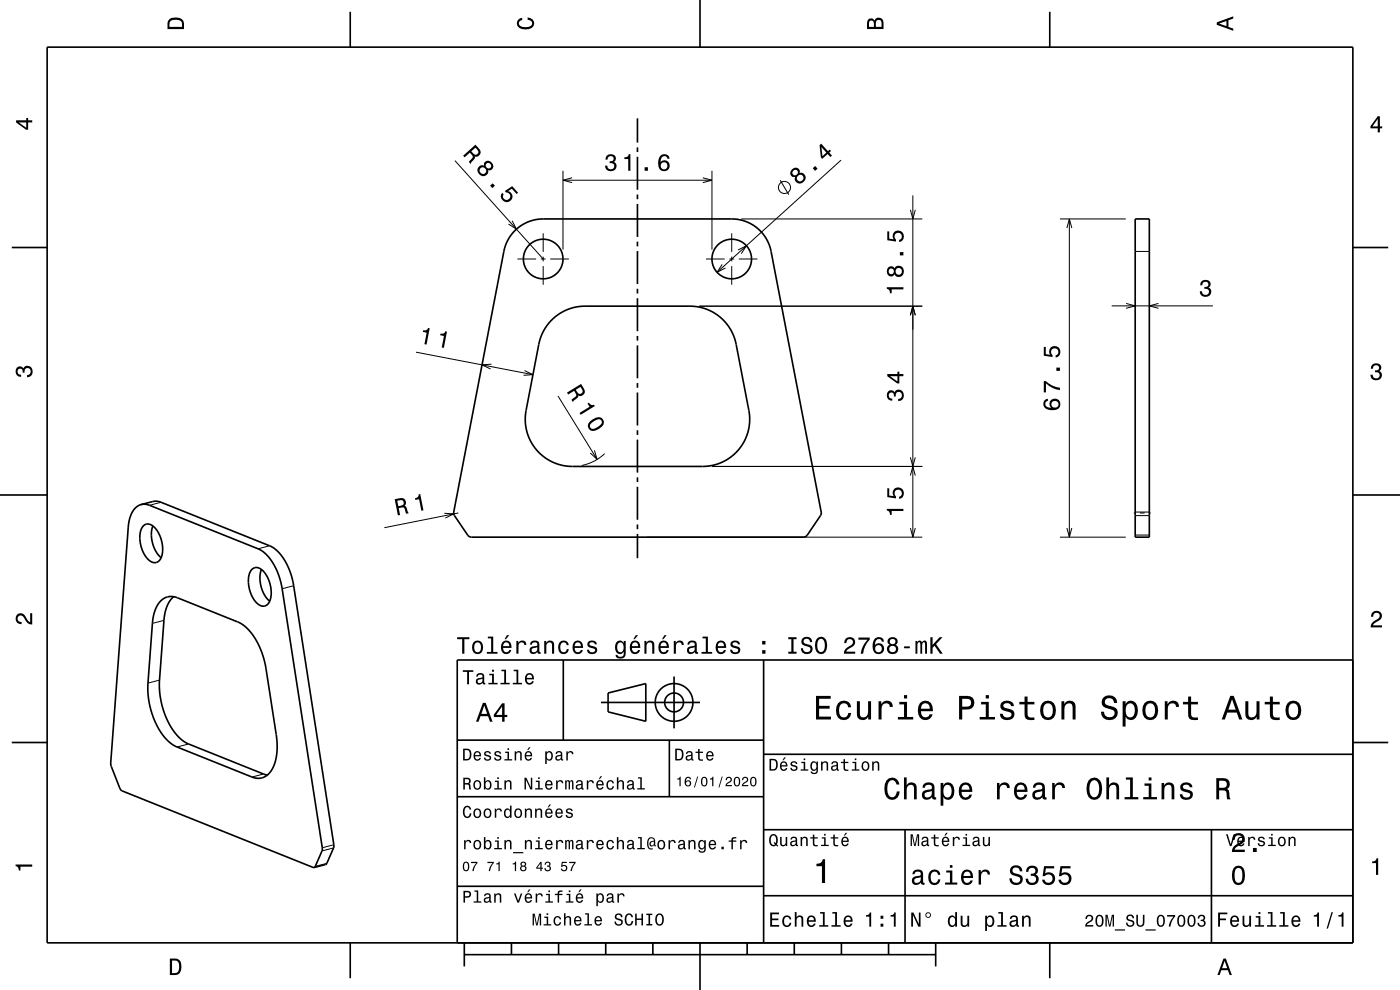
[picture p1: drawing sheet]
<svg xmlns="http://www.w3.org/2000/svg" width="297mm" height="210mm" viewBox="0 0 297 210" stroke-linecap="round" stroke-linejoin="round" font-family="sans-serif">
<g fill="none" stroke="#000" stroke-width=".21">
<path d="M96.5 34.1l18.7 20.8M119.4 36.2v16.7M119.4 38.2h31.6M121.4 37.7l-2 .5 2 .5M149.1 37.7l1.9 .5-1.9 .5M151 36.2v16.7M165.5 38.2l1.8 3.1M178.4 34l-26.3 23.8M108.7 46.8l.9 1.8-1.7-1.1M109.8 54.9h3.9M114.7 54.9h1M115.2 49.5v3.9"/>
<path d="M115.2 54.4v1M115.2 56.4v4M116.7 54.9h4M149.8 54.9h3.9M153.2 56.1l-1.1 1.7 1.8-1M154.7 54.9h1M155.2 49.5v3.9M155.2 54.4v1M155.2 56.4v4M156.6 53l1.7-.9-1 1.7M156.7 54.9h4M157.2 46.4h38.5"/>
<path d="M193.1 44.5l.6 1.9 .5-1.9M193.7 41.4v72.5M224.9 46.4h13.9M226.3 48.4l.6-2 .5 2M226.9 46.4v67.5M240.8 53.3h3M88.3 74.7l24.8 4.8M104.3 77.3l-2 .1 1.8 .9M111.3 78.6l1.8 .9-2 .1M148.4 64.9h47.3M193.1 66.9l.6-2 .5 2M235.8 64.9h21.5"/>
<path d="M238.9 64.4l1.9 .5-1.9 .5M245.8 64.4l-2 .5 2 .5M118.4 84l8.3 13.5M126.1 95.5l.6 2-1.5-1.4M128.3 96.2a9.9 9.9 0 0 1-4.9 2.5M151 98.9h44.7M193.1 97l.6 1.9 .5-1.9M34.2 106.5l-2.5 .7M57.2 115.8l-2.5 .6M94.3 108.9l2 .1-1.8 .9M97.2 108.8l-15.7 3.1M137.2 113.9h58.5"/>
<path d="M193.1 100.9l.6-2 .5 2M193.1 112l.6 1.9 .5-1.9M224.9 113.9h13.9M226.3 112l.6 1.9 .5-1.9M240.5 108.8h.3M240.8 108.6h3M240.8 109.4h3M240.8 113.5h3M241.8 108.8h1M243.8 108.8h.3M34.8 131.6l-2.5 .6M62.3 124.2l-2.4 .7"/>
<path d="M33.8 144.3l-2.4 .6M40 157.8l-2.4 .7M55.9 164.2l-2.4 .6M70.8 179.9l-2.5 .6M70.8 179.2l-2.4 .6M69.3 183.1l-2.4 .7"/>
<circle cx="166.4" cy="39.8" r="1.28"/>
</g>
<g fill="none" stroke="#000" stroke-width=".35">
<path d="M10 10h277v190h-277zM74.3 2.5v7.5M148.5 0v10M222.7 2.5v7.5M135.2 25.1v5.2M135.2 31.3v1M135.2 33.3v7M2.5 52.5h7.5M109.2 49a8.5 8.5 0 0 1 6-2.6h40a8.5 8.5 0 0 1 8.4 6.9l10.6 55.4-.1 .7-2.8 4.1-.4 .3-.5 .1h-70.4l-.6-.2-3-4.4-.1-.7 10.6-55.3a8.5 8.5 0 0 1 2.3-4.3zM135.2 41.3v1M135.2 43.3v7M135.2 51.3v1"/>
<path d="M135.2 53.3v7M240.8 46.4h3v67.5h-3zM287 52.5h7.5M117.1 67.8a10 10 0 0 1 7-2.9h22.2a10 10 0 0 1 9.9 8.2l2.7 14a10 10 0 0 1-9.9 11.8h-27.6a10 10 0 0 1-9.8-11.8l2.7-14a10 10 0 0 1 2.8-5.3zM135.2 61.3v1M135.2 63.3v7M135.2 71.3v1M135.2 73.3v7M135.2 81.3v1M135.2 83.3v7M135.2 91.3v1M135.2 93.3v7"/>
<path d="M0 105h10M29.9 107a4.6 4.6 0 0 0-2.6 4.3l-3.8 50.5 .1 .8 1.9 4.8 .4 .4 40.7 16.2M29.9 107h1l.8 .2 23 9.2a10.5 10.5 0 0 1 5 7.5l8.7 56-.1 .6-1.4 3.3-.3 .2M29.9 107l2.7-.7 1.4 .2 23.2 9.3a10.4 10.4 0 0 1 4.9 7.2l8.7 56.2v.7l-1.6 3.4-2.6 .7M30.4 111.5a1.75 1.75 0 0 1 2.7 .7 6.2 6.2 0 0 1 .7 6.7 1.64 1.64 0 0 1-2.6-.5 6.4 6.4 0 0 1-1-6.6zM32.4 111.6a6.6 6.6 0 0 0 1.8 6.7M135.2 101.3v1M135.2 103.3v7M135.2 111.3v1M135.2 113.3v5.1M287 105h10M34.1 127.4a3.1 3.1 0 0 1 3.5-.6l13.3 5.3 1.7 1.4 1.6 2 1.4 3 .8 3.2 2.3 15.2 .1 2.5-.4 2.3a3.9 3.9 0 0 1-3.8 3.4l-1.1-.3-16.4-6.6-.9-.5-1.1-1.1-1.6-2.4-.9-1.9-.7-2.2-.4-2.1-.1-2.2 1-14.5 .7-2.2z"/>
<path d="M36.8 126.6a7.1 7.1 0 0 0-2 5l-1 12.9 .1 2.1 .3 2.2 .6 2.1 .8 2.1 1 1.8 1.5 1.7 1.6 1.2 17 6.7M53.5 120.8a1.76 1.76 0 0 1 2.6 .7 6.4 6.4 0 0 1 .9 6.5 1.61 1.61 0 0 1-2.7-.3 6.4 6.4 0 0 1-1-6.7zM55.5 120.8a6.6 6.6 0 0 0 1.7 6.7M119.5 140v17M162 140v60M287 140h-190v60M2.5 157.5h7.5M97 157h65M127.5 149h21M129 147l8-2v8l-8-2zM142 157v12M143 143.5v11"/>
<path d="M287 157.5h7.5M97 169h65M162 176h125M162 160h125M192 176v24M257 176v24M97 188h65M162 190h125M74.3 200v7.5M98.5 202.5h100M98.5 200v5M108.5 200v2.5"/>
<path d="M118.5 200v2.5M128.5 200v2.5M138.5 200v2.5M148.5 200v10M158.5 200v2.5M168.5 200v2.5M178.5 200v2.5M188.5 200v2.5M198.5 200v5M222.7 200v7.5"/>
<circle cx="115.2" cy="54.9" r="4.2"/>
<circle cx="155.2" cy="54.9" r="4.2"/>
<circle cx="143" cy="149" r="2"/>
<circle cx="143" cy="149" r="4"/>
</g>
<g fill="#000">
<path d="M36 4a2.18 2.18 0 0 0-.5 2.2h3.5v-1.2a1.43 1.43 0 0 0-1.7-1.3zM36.3 4.4a2.15 2.15 0 0 1 2.2 .3l.1 1h-2.6v-1z" fill-rule="evenodd"/>
<path d="M109.9 4.2l.9-.4v.4a.7 .7 0 0 0-.7 .5 .7 .7 0 0 0 .3 .8 1.7 1.7 0 0 0 2.5-.5 .9 .9 0 0 0-1-.8v-.5a1.24 1.24 0 0 1 1.4 1.1 1.24 1.24 0 0 1-1 1.4 2.22 2.22 0 0 1-2.5-.7l-.2-.5z" fill-rule="evenodd"/>
<path d="M184.2 4.2l-.3 .7v1.3h3.5v-1.3a.98 .98 0 0 0-.7-1.1 .98 .98 0 0 0-1.2 .6 .84 .84 0 0 0-1.3-.2zM184.5 4.5a.54 .54 0 0 1 .6-.1 .54 .54 0 0 1 .3 .6v.7h-1zM185.9 4.4a.62 .62 0 0 1 .8-.1 .62 .62 0 0 1 .3 .6v.8h-1.2z" fill-rule="evenodd"/>
<path d="M258.1 4.7v.6l3.5 1.2v-.4l-1-.4v-1.4l1-.4v-.4zM258.6 5l1.6-.5v1z" fill-rule="evenodd"/>
<path d="M3.4 25.5v.5l2.1 1.5h.5v-1.5h.8v-.5h-.8v-.5h-.4v.5zM4 26h1.6v1.1z" fill-rule="evenodd"/>
<path d="M98.3 33l.3 .4 1.1-1a.85 .85 0 0 1 .4 1.3l-.6 .7 .3 .4 .9-1.2v-.4a.97 .97 0 0 0 1.1-.5 .97 .97 0 0 0-.2-1.1l-.7-.9zM100 32.1l.9-.8a1.08 1.08 0 0 1 .6 1.1 .6 .6 0 0 1-.6 .4 .6 .6 0 0 1-.5-.3z" fill-rule="evenodd"/>
<path d="M101.6 35.3a1.17 1.17 0 0 0 .3 1.9 1.17 1.17 0 0 0 1.7-.8l-.1-.3a.89 .89 0 0 0 1.1-.5 .89 .89 0 0 0-.3-1.1 .89 .89 0 0 0-1.1-.4 .89 .89 0 0 0-.5 1 .87 .87 0 0 0-1.1 .2zM101.7 36.2a.71 .71 0 0 1 1.4 0 .71 .71 0 0 1-1.4 0zM103 35.1a.6 .6 0 0 1 1.2 0 .6 .6 0 0 1-1.2 0zM104 39.4l.4 .5 .6-.5-.5-.5zM106.5 40.9a1.21 1.21 0 0 0 .3 1.8 1.21 1.21 0 0 0 1.7-.5 1.21 1.21 0 0 0-.7-1.7l.8-.5 1 1.2 .3-.3-1.2-1.4-1.6 1 .3 .3a.79 .79 0 0 1 .9 .8 .79 .79 0 0 1-.9 .8 .79 .79 0 0 1-.7-.9l.2-.3z" fill-rule="evenodd"/>
<path d="M128.7 33l-.3 .9h.5a.62 .62 0 0 1 .3-.8 .62 .62 0 0 1 .8 .3 .62 .62 0 0 1-.2 .8h-.5v.4a.72 .72 0 0 1 1 .4 .72 .72 0 0 1-.5 1 .72 .72 0 0 1-.9-.5l-.1-.4h-.4a1.18 1.18 0 0 0 1.5 1.2 1.18 1.18 0 0 0 .6-1.8l-.3-.1a.91 .91 0 0 0 .4-1.2 .91 .91 0 0 0-1.1-.5zM132.5 33.4v.3h.8v2.5h.4v-3.5h-.3a.78 .78 0 0 1-.9 .7zM136.8 35.5v.7h.6v-.7zM140.2 33a2.39 2.39 0 0 0 .1 3.2 1.16 1.16 0 0 0 1.6-.3 1.16 1.16 0 0 0-.2-1.6 1.16 1.16 0 0 0-1.6 .1 1.02 1.02 0 0 1 .8-1.3 .58 .58 0 0 1 .7 .6h.4a1.12 1.12 0 0 0-.7-1 1.12 1.12 0 0 0-1.1 .3zM140.1 35.2a.75 .75 0 0 1 1.5 0 .75 .75 0 0 1-1.5 0z" fill-rule="evenodd"/>
<path d="M168 35.9a.89 .89 0 0 0-.3 1.1 .89 .89 0 0 0 1 .5 1.11 1.11 0 0 0 .7 1.5 1.11 1.11 0 0 0 1.4-.8 1.03 1.03 0 0 0-.1-1.2 1.03 1.03 0 0 0-1.1-.3 .89 .89 0 0 0-.4-1.1 .89 .89 0 0 0-1.2 .3zM169 37.8a.75 .75 0 0 1 1.5 0 .75 .75 0 0 1-1.5 0zM168.1 36.6a.6 .6 0 0 1 1.2 0 .6 .6 0 0 1-1.2 0zM172.4 35.7l.5 .5 .5-.4-.5-.6zM173.9 30.8l.2 2.6 .3 .3 1.2-1 .6 .6 .3-.3-.6-.6 .4-.4-.3-.3-.4 .4-1.4-1.6zM174.3 31.2l1 1.2-.8 .7z" fill-rule="evenodd"/>
<path d="M292.3 24.7l-1.6 2.1v.4h1.6v.9h.4v-.9h.5v-.4h-.5v-2.1zM292.3 25.2v1.6h-1.1z" fill-rule="evenodd"/>
<path d="M89.8 70.1l-.1 .3 .8 .2-.5 2.4 .5 .1 .7-3.5h-.4a.77 .77 0 0 1-1 .5zM93.4 70.8v.3l.8 .2-.5 2.4 .5 .1 .6-3.5h-.3a.77 .77 0 0 1-1.1 .5z" fill-rule="evenodd"/>
<path d="M188.1 60.9v.4a.77 .77 0 0 1 .7 .9h.4v-.8h2.5v-.5zM188.4 56.8a1.06 1.06 0 0 0-.2 1.3 1.06 1.06 0 0 0 1.3 .4l.3-.3a1.11 1.11 0 0 0 1.5 .4 1.11 1.11 0 0 0 .4-1.5 1.03 1.03 0 0 0-.9-.7 1.03 1.03 0 0 0-1 .5l-.2-.2a.84 .84 0 0 0-1.2 .1zM190 57.6a.71 .71 0 0 1 1.4 0 .71 .71 0 0 1-1.4 0zM188.5 57.6a.6 .6 0 0 1 1.2 0 .6 .6 0 0 1-1.2 0zM190.9 53.5v.7h.8v-.7zM188.2 49.1v1.9l1.9 .2v-.4a.79 .79 0 0 1-.2-1.1 .79 .79 0 0 1 1.2-.1 .79 .79 0 0 1-.1 1.2l-.3 .1v.4a1.21 1.21 0 0 0 1.1-1.5 1.21 1.21 0 0 0-1.6-.8 1.21 1.21 0 0 0-.6 1.8l-1-.2v-1.5z" fill-rule="evenodd"/>
<path d="M254.9 59.7a1.08 1.08 0 0 1 1.4-.2 1.08 1.08 0 0 1 .4 1.2l-.3 .3a1.06 1.06 0 0 1 .5 1.3 1.06 1.06 0 0 1-1.2 .7 1.1 1.1 0 0 1-1.2-1.2h.5a.71 .71 0 0 0 1 .7 .71 .71 0 0 0 .1-1.2h-.6v-.4a.61 .61 0 0 0 .8-.3 .61 .61 0 0 0-.2-.8 .61 .61 0 0 0-.9 .2l-.1 .5h-.5z" fill-rule="evenodd"/>
<path d="M291.1 77.4a1.08 1.08 0 0 1 1.4-.2 1.08 1.08 0 0 1 .4 1.2l-.3 .3a1.06 1.06 0 0 1 .5 1.3 1.06 1.06 0 0 1-1.2 .7 1.1 1.1 0 0 1-1.2-1.2h.5a.71 .71 0 0 0 1 .8 .71 .71 0 0 0 .1-1.3h-.6v-.4a.61 .61 0 0 0 .8-.3 .61 .61 0 0 0-.2-.8 .61 .61 0 0 0-.9 .2l-.1 .5h-.5z" fill-rule="evenodd"/>
<path d="M3.6 78a.86 .86 0 0 1 1.4 .2 1.06 1.06 0 0 1 1.2-.6 1.06 1.06 0 0 1 .7 1.2 1.1 1.1 0 0 1-1.2 1.2v-.4a.71 .71 0 0 0 .8-1 .71 .71 0 0 0-1.3-.1v.6h-.4a.61 .61 0 0 0-.3-.8 .61 .61 0 0 0-.8 .2 .61 .61 0 0 0 .2 .8l.6 .2v.4a1.15 1.15 0 0 1-1.2-.6 1.15 1.15 0 0 1 .3-1.3z" fill-rule="evenodd"/>
<path d="M120.3 83.3l.2 .4 1.3-.8a.85 .85 0 0 1 .2 1.3l-.8 .6 .3 .5 1.1-1 .1-.4a.97 .97 0 0 0 1.1-.3 .97 .97 0 0 0 .1-1.2l-.6-1zM122.2 82.7l.9-.6a1.09 1.09 0 0 1 .4 1.2 .6 .6 0 0 1-.6 .3 .6 .6 0 0 1-.5-.5z" fill-rule="evenodd"/>
<path d="M124.6 85.6l.5 .7-2.2 1.3 .3 .4 3-1.9-.2-.3a.77 .77 0 0 1-1.1-.4zM125.1 89.4a1.14 1.14 0 0 0-.2 1.5 1.14 1.14 0 0 0 1.4 .4 2.3 2.3 0 0 0 1.8-1.8 1.14 1.14 0 0 0-1.6-.9zM125.5 89.7a2.14 2.14 0 0 1 1.8-.7l.4 .6a2.38 2.38 0 0 1-2.2 1.3l-.4-.5z" fill-rule="evenodd"/>
<path d="M188.4 83.1a1.17 1.17 0 0 0-.2 1.2 1.17 1.17 0 0 0 1.1 .7v-.4a.62 .62 0 0 1-.8-.4 .62 .62 0 0 1 .3-.8 .62 .62 0 0 1 .8 .2v.5h.4a.72 .72 0 0 1 .5-.9 .72 .72 0 0 1 .9 .5 .72 .72 0 0 1-.5 .9h-.3v.5a1.18 1.18 0 0 0 1.1-1.5 1.18 1.18 0 0 0-1.8-.6l-.1 .2a.86 .86 0 0 0-1.4-.1zM188.2 79.3v.5l2.1 1.5h.5v-1.5h.9v-.5h-.9v-.5h-.4v.5zM188.8 79.8h1.6v1.1z" fill-rule="evenodd"/>
<path d="M221.6 84.9a1.33 1.33 0 0 0-.1 1.5 1.33 1.33 0 0 0 1.4 .6 1.63 1.63 0 0 0 2.1-1.3 1.15 1.15 0 0 0-1.6-1.1 1.15 1.15 0 0 0-.4 1.9 1.02 1.02 0 0 1-1.3-.8 .58 .58 0 0 1 .6-.6v-.5zM223.1 85.8a.75 .75 0 0 1 1.5 0 .75 .75 0 0 1-1.5 0zM221.4 80.8v2.4h.5v-1.9a5.2 5.2 0 0 0 3 1.5v-.5a5.3 5.3 0 0 1-3-1.5zM224.1 78v.7h.8v-.7zM221.4 73.6v1.9l1.9 .2v-.4a.79 .79 0 0 1-.2-1.1 .79 .79 0 0 1 1.2-.1 .79 .79 0 0 1-.1 1.2l-.3 .1v.4a1.21 1.21 0 0 0 1.1-1.5 1.21 1.21 0 0 0-1.6-.8 1.21 1.21 0 0 0-.6 1.8l-1-.2v-1.5z" fill-rule="evenodd"/>
<path d="M83.7 105.9l.7 3.4 .5-.1-.3-1.4a.84 .84 0 0 1 1.3 .3l.3 .9 .5-.1-.6-1.4-.3-.2a.97 .97 0 0 0 .2-1.2 .97 .97 0 0 0-1.1-.4zM84.3 106.2a1.08 1.08 0 0 1 1.2 .1 .6 .6 0 0 1 .1 .6 .6 .6 0 0 1-.6 .4l-.5 .1z" fill-rule="evenodd"/>
<path d="M88.8 104.9l.3-.1 .7 3.4-.4 .1-.5-2.4-.8 .2-.1-.4a.77 .77 0 0 0 .8-.8z" fill-rule="evenodd"/>
<path d="M188.1 107.9v.4a.77 .77 0 0 1 .7 .9h.4v-.8h2.5v-.5zM188.2 103.6v1.8l1.9 .3v-.4a.79 .79 0 0 1-.2-1.1 .79 .79 0 0 1 1.2-.1 .79 .79 0 0 1-.1 1.2l-.3 .1v.4a1.21 1.21 0 0 0 1.1-1.5 1.21 1.21 0 0 0-1.6-.8 1.21 1.21 0 0 0-.6 1.8l-1-.2v-1.5z" fill-rule="evenodd"/>
<path d="M3.6 130.4a1.22 1.22 0 0 1 2 .7l.4 .6 .4 .3v-1.9h.4v2.4a1.8 1.8 0 0 1-1.7-1.4 .71 .71 0 0 0-.9-.5 .71 .71 0 0 0-.5 .8 .71 .71 0 0 0 .9 .5v.5a1.18 1.18 0 0 1-1.2-.7 1.18 1.18 0 0 1 .2-1.3z" fill-rule="evenodd"/>
<path d="M97 135.2v.4h1v3.1h.5v-3.1h1.1v-.4zM100.5 136.2a1.53 1.53 0 0 0 .8 2.6 1.48 1.48 0 0 0 1.2-1.5 1.48 1.48 0 0 0-1.2-1.4l-.5 .1zM100.8 136.5a.67 .67 0 0 1 .7-.2 .67 .67 0 0 1 .5 .6 1.11 1.11 0 0 1-.7 1.5 1.17 1.17 0 0 1-.5-1.9zM103.5 135v.4h.7v2.9h-.9v.4h2.2v-.4h-.9v-3.3zM107.5 134.7l-.5 .9h.3l.7-.9zM106.6 136.2a1.54 1.54 0 0 0 .8 2.6 1.05 1.05 0 0 0 1.1-.9h-.5l-.2 .3-.4 .2a.76 .76 0 0 1-.7-1h1.8a1.16 1.16 0 0 0-.5-1.3 1.16 1.16 0 0 0-1.4 .1zM106.9 136.5a.66 .66 0 0 1 .8-.2 .66 .66 0 0 1 .3 .8h-1.3zM109.5 136v2.7h.5v-1.6a.66 .66 0 0 1 .4-.8 .66 .66 0 0 1 .8 .3v.2h.5a.89 .89 0 0 0-.7-.9 .89 .89 0 0 0-1 .5v-.4zM112.7 136.1l-.3 .6h.4a.55 .55 0 0 1 .7-.5 .55 .55 0 0 1 .4 .8h-.2a1 1 0 0 0-1.1 .3 1 1 0 0 0-.2 1 .93 .93 0 0 0 1.6 0l.1 .3 .6 .1v-.4h-.3v-1.6a1.02 1.02 0 0 0-1.7-.6zM112.9 137.6l1.1-.3a.77 .77 0 0 1-.2 .9 .77 .77 0 0 1-.9 .1zM115.5 136v2.7h.4v-1.6a.63 .63 0 0 1 .5-.8 .63 .63 0 0 1 .7 .7v1.7h.5v-1.8a.89 .89 0 0 0-.7-1 .89 .89 0 0 0-1 .5v-.4zM118.7 136.2a1.53 1.53 0 0 0 .9 2.6 1.06 1.06 0 0 0 1.1-1.1h-.5a.67 .67 0 0 1-.6 .7 .67 .67 0 0 1-.7-.6 1.12 1.12 0 0 1 .7-1.6 .6 .6 0 0 1 .6 .7h.5a1.09 1.09 0 0 0-.8-1 1.09 1.09 0 0 0-1.2 .3zM121.8 136.2a1.54 1.54 0 0 0 .8 2.6 1.05 1.05 0 0 0 1-.9h-.4l-.2 .3-.4 .2a.76 .76 0 0 1-.7-1h1.8a1.16 1.16 0 0 0-.5-1.3 1.16 1.16 0 0 0-1.4 .1zM122.1 136.5a.66 .66 0 0 1 .8-.2 .66 .66 0 0 1 .3 .8h-1.3zM124.8 136.1a.76 .76 0 0 0-.2 .8 .76 .76 0 0 0 .7 .5l.9 .4a.63 .63 0 0 1-.6 .6 .63 .63 0 0 1-.6-.6h-.5a1.07 1.07 0 0 0 1.2 1 1.07 1.07 0 0 0 .9-1.2l-.4-.4-1.1-.3a.54 .54 0 0 1 .5-.7 .54 .54 0 0 1 .6 .5h.4a1.03 1.03 0 0 0-.7-.9 1.03 1.03 0 0 0-1.1 .3zM130.8 136.2a1.57 1.57 0 0 0 .7 2.6l.5-.2 .3-.3a.73 .73 0 0 1-.3 1 .73 .73 0 0 1-1-.4h-.4a1.1 1.1 0 0 0 1.2 .8 1.1 1.1 0 0 0 .9-1.2v-2.5h-.4v.4l-.3-.4a.9 .9 0 0 0-1.2 .2zM131.1 136.5a.63 .63 0 0 1 .7-.2 .63 .63 0 0 1 .5 .6 1.11 1.11 0 0 1-.7 1.5 1.2 1.2 0 0 1-.5-1.9zM134.9 134.7l-.5 .9h.3l.7-.9zM133.9 136.2a1.54 1.54 0 0 0 .8 2.6 1.06 1.06 0 0 0 1.1-.9h-.5l-.2 .3-.3 .2a.76 .76 0 0 1-.7-1h1.7a1.17 1.17 0 0 0-.5-1.3 1.17 1.17 0 0 0-1.4 .1zM134.2 136.5a.66 .66 0 0 1 .8-.2 .66 .66 0 0 1 .4 .8h-1.3zM136.7 136v2.7h.4v-1.6a.63 .63 0 0 1 .4-.8 .63 .63 0 0 1 .8 .4l.1 2h.4v-1.8a.89 .89 0 0 0-.6-1 .89 .89 0 0 0-1.1 .5v-.4zM140.9 134.7l-.5 .9h.3l.7-.9zM140 136.2a1.55 1.55 0 0 0 .8 2.6 1.06 1.06 0 0 0 1.1-.9h-.5l-.2 .3-.4 .2a.76 .76 0 0 1-.7-1h1.8a1.17 1.17 0 0 0-.5-1.3 1.17 1.17 0 0 0-1.4 .1zM140.3 136.5a.66 .66 0 0 1 .8-.2 .66 .66 0 0 1 .3 .8h-1.3zM142.9 136v2.7h.5v-1.6a.66 .66 0 0 1 .3-.8 .66 .66 0 0 1 .9 .3v.2h.5a.89 .89 0 0 0-.7-.9 .89 .89 0 0 0-1.1 .5v-.4zM146.1 136.1l-.3 .6h.4a.55 .55 0 0 1 .7-.5 .55 .55 0 0 1 .4 .8h-.2a1 1 0 0 0-1.1 .3 1 1 0 0 0-.2 1 .93 .93 0 0 0 1.6 0l.1 .3 .6 .1v-.4h-.3v-.2v-1.4a1.02 1.02 0 0 0-1.7-.6zM146.3 137.6l1.1-.3a.77 .77 0 0 1-.2 .9 .77 .77 0 0 1-.9 .1l-.1-.4zM149 135v.4h.7v2.9h-.9v.4h2.3v-.4h-.9v-3.3zM152.1 136.2a1.54 1.54 0 0 0 .8 2.6 1.05 1.05 0 0 0 1.1-.9h-.4l-.3 .3-.3 .2a.76 .76 0 0 1-.7-1h1.7a1.16 1.16 0 0 0-.4-1.3 1.16 1.16 0 0 0-1.5 .1zM152.5 136.5a.66 .66 0 0 1 .8-.2 .66 .66 0 0 1 .3 .8h-1.3zM155.2 136.1a.76 .76 0 0 0-.2 .8 .76 .76 0 0 0 .7 .5l.9 .4a.63 .63 0 0 1-.6 .6 .63 .63 0 0 1-.7-.6h-.4a1.07 1.07 0 0 0 1.2 1 1.07 1.07 0 0 0 .9-1.2l-.4-.4-1.1-.3a.54 .54 0 0 1 .4-.7 .54 .54 0 0 1 .6 .5h.5a1.03 1.03 0 0 0-.7-.9 1.03 1.03 0 0 0-1.1 .3zM161.7 137.9v.8h.7v-.8zM161.7 136v.7h.7v-.7zM167.2 135.2v.4h.7v2.6h-.7v.5h1.8v-.5h-.7v-2.6h.7v-.4zM170.3 135.4a.96 .96 0 0 0-.3 1 .96 .96 0 0 0 1 .7 .77 .77 0 0 1 .9 .9 .83 .83 0 0 1-1 .3 .83 .83 0 0 1-.6-.8h-.4a1.21 1.21 0 0 0 1.5 1.3 1.21 1.21 0 0 0 .7-1.8l-.8-.3a.71 .71 0 0 1-.8-.7 .7 .7 0 0 1 .7-.5 .7 .7 0 0 1 .6 .7h.5a1.16 1.16 0 0 0-.7-1.1 1.16 1.16 0 0 0-1.3 .3zM173.2 135.5a2.53 2.53 0 0 0 .4 3.1 1.21 1.21 0 0 0 1.8-.9 1.94 1.94 0 0 0-.9-2.6l-.9 .1zM173.8 135.6l.4-.1a1.7 1.7 0 0 1 .3 2.7l-.3 .1a1.69 1.69 0 0 1-.4-2.7zM179.4 135.5l-.2 .3-.1 .6h.5a.71 .71 0 0 1 .5-.8 .71 .71 0 0 1 .8 .5 .71 .71 0 0 1-.5 .8 1.8 1.8 0 0 0-1.4 1.8h2.4v-.5h-1.9a2.2 2.2 0 0 1 1.5-1.1 1.13 1.13 0 0 0 .1-1.7 1.13 1.13 0 0 0-1.7 .1zM182.1 135.2v.5h1.9a5.2 5.2 0 0 0-1.4 3h.5a5.3 5.3 0 0 1 1.4-3v-.5zM185.6 135.4a2.39 2.39 0 0 0 .2 3.3 1.16 1.16 0 0 0 1.6-.4 1.16 1.16 0 0 0-.2-1.5 1.16 1.16 0 0 0-1.6 0 1.02 1.02 0 0 1 .8-1.3 .58 .58 0 0 1 .7 .6h.4a1.12 1.12 0 0 0-.7-.9 1.12 1.12 0 0 0-1.2 .2zM185.6 137.6a.75 .75 0 0 1 1.5 0 .75 .75 0 0 1-1.5 0zM188.6 135.4a.83 .83 0 0 0 .1 1.4 1.11 1.11 0 0 0-.4 1.5 1.11 1.11 0 0 0 1.6 .4 1.03 1.03 0 0 0 .7-.9 1.03 1.03 0 0 0-.6-1 .89 .89 0 0 0 .4-1.1 .89 .89 0 0 0-1-.6zM188.6 137.7a.75 .75 0 0 1 1.5 0 .75 .75 0 0 1-1.5 0zM188.7 136.1a.6 .6 0 0 1 1.2 0 .6 .6 0 0 1-1.2 0zM191.8 137.1v.4h1.2v-.4zM194.2 136v2.7h.4v-2.1l.2-.3h.3l.1 .2v2.2h.4l.1-2.1 .3-.4 .2 .2 .1 .4v1.9h.4v-1.9a.69 .69 0 0 0-.6-.9l-.5 .4-.2-.3-.3-.1-.5 .3v-.2zM197.4 135.2v3.5h.4v-1.3l.5-.4 1.1 1.7h.6l-1.4-2.1 1.4-1.4h-.7l-1.5 1.6v-1.6z" fill-rule="evenodd"/>
<path d="M291.2 129.9a1.18 1.18 0 0 1 1.9 .3 1.18 1.18 0 0 1-1 1.7l-.5 .3-.3 .5h1.9v.4h-2.4a1.8 1.8 0 0 1 1.4-1.8 .71 .71 0 0 0 .5-.8 .71 .71 0 0 0-.9-.5 .71 .71 0 0 0-.5 .8h-.4z" fill-rule="evenodd"/>
<path d="M98.2 158.8v2.5h.9a1.37 1.37 0 0 0 .7-2.2 1.56 1.56 0 0 0-1.6-.3zM98.6 159.1a.98 .98 0 0 1 1.1 .7 .98 .98 0 0 1-.6 1.2h-.5zM100.7 159.6a1.04 1.04 0 0 0-.2 1.2 1.04 1.04 0 0 0 1 .5l.5-.5h-.3l-.4 .3a.54 .54 0 0 1-.5-.7h1.3a.83 .83 0 0 0-.4-.9 .83 .83 0 0 0-1 .1zM100.9 159.7l.2-.1a.47 .47 0 0 1 .5 .1 .47 .47 0 0 1 .1 .5h-.9zM102.9 159.5l-.2 .1a.69 .69 0 0 0 .9 .9l.2 .1a.43 .43 0 0 1-.4 .5 .43 .43 0 0 1-.4-.4h-.3a.74 .74 0 0 0 .9 .7 .74 .74 0 0 0 .5-1l-1-.4a.38 .38 0 0 1 .3-.5 .38 .38 0 0 1 .4 .4h.3a.78 .78 0 0 0-1.2-.4zM105.1 159.5l-.2 .1a.69 .69 0 0 0 .9 .9l.2 .1a.43 .43 0 0 1-.4 .5 .43 .43 0 0 1-.5-.4h-.3a.74 .74 0 0 0 .9 .7 .74 .74 0 0 0 .5-1l-.9-.4a.38 .38 0 0 1 .3-.5 .38 .38 0 0 1 .4 .4h.3a.77 .77 0 0 0-1.2-.4zM107.2 159.4v.3h.5v1.3h-.7v.3h1.6v-.3h-.6v-1.6zM107.7 158.7v.4h.3v-.4zM109.2 159.4v1.9h.3v-1.1a.45 .45 0 0 1 .4-.6 .45 .45 0 0 1 .5 .5v1.2h.3v-1.3a.63 .63 0 0 0-.5-.7 .63 .63 0 0 0-.7 .4v-.3zM112.2 158.5l-.4 .6h.3l.5-.6zM111.5 159.6a1.04 1.04 0 0 0-.2 1.2 1.04 1.04 0 0 0 1.1 .5l.5-.5h-.3l-.5 .3a.54 .54 0 0 1-.5-.7h1.3a.83 .83 0 0 0-.4-.9 .83 .83 0 0 0-1 .1zM111.8 159.7l.1-.1a.48 .48 0 0 1 .5 .1 .48 .48 0 0 1 .2 .5h-1zM115.7 159.4v2.7h.3v-1.1a.66 .66 0 0 0 .7 .4 .66 .66 0 0 0 .5-.6 .91 .91 0 0 0 0-1.1 .91 .91 0 0 0-1-.3l-.2 .3v-.3zM116.1 159.8a.45 .45 0 0 1 .5-.2 .45 .45 0 0 1 .3 .4 .65 .65 0 0 1 .1 .8 .65 .65 0 0 1-.7 .2 .98 .98 0 0 1-.2-1.2zM118.1 159.5l-.2 .4h.3a.39 .39 0 0 1 .4-.3 .39 .39 0 0 1 .3 .5h-.1a.65 .65 0 0 0-1 .4 .65 .65 0 0 0 .6 .9l.6-.3 .1 .2h.4v-.2l-.2-.1v-1.1a.72 .72 0 0 0-.5-.6 .72 .72 0 0 0-.7 .2zM118.2 160.6l.8-.3a.55 .55 0 0 1-.2 .7 .55 .55 0 0 1-.6 0zM120.1 159.4v1.9h.4v-1.1a.47 .47 0 0 1 .2-.6 .47 .47 0 0 1 .6 .2v.2h.4a.64 .64 0 0 0-.5-.7 .64 .64 0 0 0-.8 .4v-.3z" fill-rule="evenodd"/>
<path d="M98.2 142.2v.3h.9v2.7h.4v-2.7h.9v-.3zM101.3 143l-.3 .5h.4a.47 .47 0 0 1 .5-.4 .47 .47 0 0 1 .4 .6l-.2 .1a.84 .84 0 0 0-1 .2 .84 .84 0 0 0 0 1.1 .9 .9 0 0 0 1.3-.2l.1 .2 .5 .1v-.3l-.3-.1v-1.3a.87 .87 0 0 0-1.4-.5zM101.4 144.3l.9-.3a.66 .66 0 0 1-.1 .7 .66 .66 0 0 1-.8 .1zM103.8 142.9v.3h.6v1.6h-.8v.4h2v-.4h-.8v-1.9zM104.4 142.1v.4h.4v-.4zM106.4 142.1v.3h.6v2.4h-.8v.4h1.9v-.4h-.7v-2.7zM109 142.1v.3h.6v2.4h-.8v.4h1.9v-.4h-.7v-2.7zM111.6 143.1a1.32 1.32 0 0 0 .7 2.1 .9 .9 0 0 0 .9-.7h-.3l-.2 .3-.4 .1a.65 .65 0 0 1-.6-.8h1.6a1 1 0 0 0-.4-1.2 1 1 0 0 0-1.3 .2zM111.9 143.3a.57 .57 0 0 1 .7-.1 .57 .57 0 0 1 .3 .6h-1.2z" fill-rule="evenodd"/>
<path d="M102.4 149.1l-1.4 4h.5l.4-1.2h1.6l.4 1.2h.6l-1.5-4zM102.7 149.7l.7 1.7h-1.3zM106.5 149.2l-1.7 2.4v.5h1.7v1h.5v-1h.6v-.5h-.6v-2.4zM106.5 149.9v1.7h-1.3z" fill-rule="evenodd"/>
<path d="M143.2 158.8v2.5h.9a1.37 1.37 0 0 0 .7-2.2 1.56 1.56 0 0 0-1.6-.3zM143.6 159.1a.98 .98 0 0 1 1.1 .7 .98 .98 0 0 1-.6 1.2h-.5zM145.7 159.5l-.2 .4h.3a.39 .39 0 0 1 .5-.3 .39 .39 0 0 1 .3 .5h-.2a.65 .65 0 0 0-.9 .4 .65 .65 0 0 0 .5 .9l.7-.3v.2h.4v-.2l-.1-.1-.1-1.1a.73 .73 0 0 0-.4-.6 .73 .73 0 0 0-.8 .2zM145.8 160.6l.8-.3a.55 .55 0 0 1-.1 .7 .55 .55 0 0 1-.7 0zM148.1 158.9v.5h-.5v.3h.5v1.3a.75 .75 0 0 0 1 .4v-.3a.48 .48 0 0 1-.7-.3v-1.1h.7v-.3h-.7v-.5zM150 159.6a1.04 1.04 0 0 0-.2 1.2 1.04 1.04 0 0 0 1.1 .5l.5-.5h-.4l-.4 .3a.54 .54 0 0 1-.5-.7h1.3a.83 .83 0 0 0-.4-.9 .83 .83 0 0 0-1 .1zM150.3 159.7l.1-.1a.48 .48 0 0 1 .5 .1 .48 .48 0 0 1 .2 .5h-1z" fill-rule="evenodd"/>
<path d="M173.1 147.6v5h3.2v-.6h-2.5v-1.7h2.2v-.6h-2.2v-1.5h2.4v-.6zM177.8 149.2a2.59 2.59 0 0 0 .5 3.4 1.58 1.58 0 0 0 2.3-1.4h-.6a.95 .95 0 0 1-.9 1 .95 .95 0 0 1-1-.9 1.59 1.59 0 0 1 .9-2.1 .85 .85 0 0 1 .9 .8h.7a1.56 1.56 0 0 0-1.1-1.3 1.56 1.56 0 0 0-1.7 .5zM181.8 148.8v2.5a1.27 1.27 0 0 0 .9 1.4 1.27 1.27 0 0 0 1.5-.7v.6h.6v-3.8h-.6v2.2a.92 .92 0 0 1-.6 1.1 .92 .92 0 0 1-1.2-.4v-2.9zM186.4 148.8v3.8h.6v-2.2a.95 .95 0 0 1 .5-1.1 .95 .95 0 0 1 1.2 .3l.1 .4h.6a1.28 1.28 0 0 0-1-1.4 1.28 1.28 0 0 0-1.4 .8v-.6zM190.8 148.9v.5h1v2.7h-1.3v.5h3.2v-.5h-1.3v-3.2zM191.8 147.4v.8h.6v-.8zM195.1 149.2a2.62 2.62 0 0 0 .5 3.4 1.57 1.57 0 0 0 2.2-1.1h-.6l-.3 .5-.5 .2a1.08 1.08 0 0 1-1-1.3h2.5a1.66 1.66 0 0 0-.7-2 1.66 1.66 0 0 0-2.1 .3zM195.6 149.5a.94 .94 0 0 1 1.2-.2 .94 .94 0 0 1 .5 1h-1.9zM203.5 147.6v5h.6v-2.1h.8a1.47 1.47 0 0 0 1.8-1.2 1.47 1.47 0 0 0-1.5-1.7zM204.1 148.2a1.6 1.6 0 0 1 1.8 .5 .86 .86 0 0 1 0 .9 .86 .86 0 0 1-.9 .3h-.9zM208.1 148.9v.5h1v2.7h-1.3v.5h3.3v-.5h-1.3v-3.2zM209.1 147.4v.8h.7v-.8zM212.6 148.9a1.08 1.08 0 0 0-.3 1.2 1.08 1.08 0 0 0 1 .7l1.1 .4a.57 .57 0 0 1 .2 .6 .57 .57 0 0 1-.5 .4 .96 .96 0 0 1-1.4-.8h-.6a1.6 1.6 0 0 0 1.3 1.4 1.6 1.6 0 0 0 1.7-.8 1.13 1.13 0 0 0-1-1.6l-1.1-.3-.2-.4a.87 .87 0 0 1 .9-.5 .87 .87 0 0 1 .8 .6h.6a1.41 1.41 0 0 0-2.1-1.1zM217.4 147.8v1.1h-1.1v.5h1.1v2.6l.2 .4 .4 .3h1.4v-.5a.97 .97 0 0 1-1.4-.5v-2.3h1.4v-.5h-1.4v-1.1zM221.1 149.2a2.56 2.56 0 0 0 .5 3.4 1.72 1.72 0 0 0 1.8-.2 1.72 1.72 0 0 0 .6-1.7 1.7 1.7 0 0 0-.9-1.9 1.7 1.7 0 0 0-2 .4zM221.6 149.6a.96 .96 0 0 1 1-.4 .96 .96 0 0 1 .7 .8 1.59 1.59 0 0 1-1 2.2 1.19 1.19 0 0 1-1-1.5zM225.2 148.8v3.8h.6v-2.2a.97 .97 0 0 1 .5-1.1 .97 .97 0 0 1 1.1 .2l.1 .7v2.4h.7v-2.5a1.27 1.27 0 0 0-.9-1.4 1.27 1.27 0 0 0-1.5 .6v-.5zM234.1 147.9a1.38 1.38 0 0 0-.3 1.5 1.38 1.38 0 0 0 1.3 .9 1.25 1.25 0 0 1 1.4 .9 1.15 1.15 0 0 1-1.3 .9 1.15 1.15 0 0 1-1-1.1h-.7a1.8 1.8 0 0 0 1.7 1.8 1.8 1.8 0 0 0 1.9-1.6 1.46 1.46 0 0 0-1.5-1.4l-.6-.2a.83 .83 0 0 1-.5-1.1 .83 .83 0 0 1 1.2-.3l.5 .5 .1 .4h.7a1.67 1.67 0 0 0-1-1.6 1.67 1.67 0 0 0-1.9 .4zM238.2 148.8v5.3h.6v-2.1a1.32 1.32 0 0 0 1.4 .7 1.32 1.32 0 0 0 1.1-1.1 2.43 2.43 0 0 0-.8-2.8 1.21 1.21 0 0 0-1.7 .5v-.5zM239.1 149.6a.9 .9 0 0 1 .9-.4 .9 .9 0 0 1 .7 .8 1.61 1.61 0 0 1-.9 2.2 1.18 1.18 0 0 1-1-1.5zM242.8 149.2a2.56 2.56 0 0 0 .5 3.4 1.72 1.72 0 0 0 1.8-.2 1.72 1.72 0 0 0 .6-1.7 1.7 1.7 0 0 0-.9-1.9 1.7 1.7 0 0 0-2 .4zM243.3 149.6a.96 .96 0 0 1 1-.4 .96 .96 0 0 1 .7 .8 1.59 1.59 0 0 1-1 2.2 1.19 1.19 0 0 1-1-1.5zM247.1 148.8v3.8h.6v-2.2a.95 .95 0 0 1 .5-1.1 .95 .95 0 0 1 1.2 .3l.1 .4h.6a1.28 1.28 0 0 0-1-1.4 1.28 1.28 0 0 0-1.4 .8v-.6zM252 147.8v1.1h-1v.5h1l.1 2.6 .2 .4 .4 .3h1.4v-.5a.97 .97 0 0 1-1.4-.5v-2.3h1.4v-.5h-1.4v-1.1zM261 147.6l-1.8 5h.6l.6-1.4h2l.5 1.4h.7l-1.9-5zM261.4 148.3l.7 2.2h-1.5zM264.2 148.8v2.5a1.27 1.27 0 0 0 .9 1.4 1.27 1.27 0 0 0 1.5-.7v.6h.6v-3.8h-.6v2.2a.92 .92 0 0 1-.6 1.1 .92 .92 0 0 1-1.1-.4l-.1-2.9zM269.4 147.8v1.1h-1.1v.5h1.1v2.6l.2 .4 .4 .3 .7 .1 .8-.1v-.5a.97 .97 0 0 1-1.4-.5l-.1-2.3h1.5v-.5h-1.5v-1.1zM273.1 149.2a2.56 2.56 0 0 0 .6 3.4 1.72 1.72 0 0 0 1.8-.2 1.72 1.72 0 0 0 .6-1.7 1.7 1.7 0 0 0-.9-1.9 1.7 1.7 0 0 0-2.1 .4zM273.6 149.6a.96 .96 0 0 1 1-.4 .96 .96 0 0 1 .7 .8 1.59 1.59 0 0 1-.9 2.2 1.19 1.19 0 0 1-1.1-1.5z" fill-rule="evenodd"/>
<path d="M98.3 165v2.5h.3v-1.1l.8 .1 .2 1h.4l-.2-1.1-.3-.1a.69 .69 0 0 0 .3-.9 .69 .69 0 0 0-.7-.4zM98.6 165.3h.4a.43 .43 0 0 1 .5 .4 .43 .43 0 0 1-.5 .4h-.4zM100.6 165.7a1.04 1.04 0 0 0-.1 1.3 1.04 1.04 0 0 0 1.1 .5 1.04 1.04 0 0 0 .5-1.3 1.04 1.04 0 0 0-1.2-.7zM100.9 165.9a.48 .48 0 0 1 .5-.1 .48 .48 0 0 1 .3 .4 .66 .66 0 0 1 0 .7 .66 .66 0 0 1-.7 .3 .98 .98 0 0 1-.1-1.3zM102.7 164.9v2.6h.3v-.3a.66 .66 0 0 0 .7 .3 .66 .66 0 0 0 .5-.6 .9 .9 0 0 0 0-1 .9 .9 0 0 0-1-.3l-.2 .2v-.9zM103.1 165.9a.45 .45 0 0 1 .5-.1 .45 .45 0 0 1 .3 .4l.1 .3a.6 .6 0 0 1-.5 .8 .85 .85 0 0 1-.4-1.4zM105 165.6v.3h.5v1.3h-.7v.3h1.7v-.3h-.7v-1.6zM105.5 164.9v.3h.3v-.3zM107 165.5v2h.3v-1.1a.45 .45 0 0 1 .4-.7 .45 .45 0 0 1 .5 .6v1.2h.3v-1.3a.63 .63 0 0 0-.4-.7 .63 .63 0 0 0-.8 .3v-.3zM111.3 165v2.5h.3v-2.1l.9 2.1h.4v-2.5h-.3v2l-.9-2zM113.7 165.6v.3h.5v1.3h-.7v.3h1.6v-.3h-.6v-1.6zM114.2 164.9v.3h.3v-.3zM115.9 165.7a1.04 1.04 0 0 0-.2 1.2 1.04 1.04 0 0 0 1 .6l.5-.6h-.3l-.4 .4a.54 .54 0 0 1-.5-.7h1.2a.83 .83 0 0 0-.3-1 .83 .83 0 0 0-1 .1zM116.1 165.9l.2-.1a.47 .47 0 0 1 .4 .1 .47 .47 0 0 1 .2 .4h-.9zM118 165.5v2h.3v-1.1a.47 .47 0 0 1 .3-.6 .47 .47 0 0 1 .5 .2l.1 .1h.3a.64 .64 0 0 0-.5-.6 .64 .64 0 0 0-.7 .4v-.4zM119.9 165.5v2h.3v-1.3l.1-.4h.2l.1 .2v1.5h.3v-1.5l.3-.3 .2 .4v1.4h.2v-1.4a.49 .49 0 0 0-.3-.6l-.4 .2-.4-.2-.3 .2v-.2zM122.4 165.6l-.2 .5h.3a.39 .39 0 0 1 .5-.4 .39 .39 0 0 1 .2 .6h-.1a.65 .65 0 0 0-.9 .4 .65 .65 0 0 0 .5 .8l.6-.3 .1 .2 .4 .1v-.3h-.2v-1.1a.72 .72 0 0 0-.5-.6 .72 .72 0 0 0-.7 .1zM122.5 166.7l.8-.2a.55 .55 0 0 1-.1 .6 .55 .55 0 0 1-.7 .1zM124.5 165.5v2h.3v-1.1a.47 .47 0 0 1 .3-.6 .47 .47 0 0 1 .5 .2l.1 .1h.3a.64 .64 0 0 0-.5-.6 .64 .64 0 0 0-.7 .4v-.4zM127.4 164.7l-.4 .6h.2l.5-.6zM126.7 165.7a1.04 1.04 0 0 0-.2 1.2 1.04 1.04 0 0 0 1 .6l.5-.6h-.3l-.4 .4a.54 .54 0 0 1-.5-.7h1.3a.83 .83 0 0 0-.4-1 .83 .83 0 0 0-1 .1zM126.9 165.9l.2-.1a.48 .48 0 0 1 .5 .1 .48 .48 0 0 1 .1 .4h-.9zM128.9 165.7a1.04 1.04 0 0 0-.2 1.2 1.04 1.04 0 0 0 1.1 .6l.4-.4v-.3h-.3l-.3 .4a.73 .73 0 0 1-.6-.7 .73 .73 0 0 1 .7-.7l.2 .4h.3a.78 .78 0 0 0-.5-.7 .78 .78 0 0 0-.8 .2zM130.9 164.9v2.6h.3v-1.1a.45 .45 0 0 1 .4-.7 .45 .45 0 0 1 .5 .6v1.2h.3v-1.3a.63 .63 0 0 0-.5-.7 .63 .63 0 0 0-.7 .3v-.9zM133.2 165.6l-.1 .5h.2a.39 .39 0 0 1 .5-.4 .39 .39 0 0 1 .3 .6h-.2a.65 .65 0 0 0-.9 .4 .65 .65 0 0 0 .6 .8l.6-.3 .1 .2 .4 .1v-.3h-.2v-1.1a.72 .72 0 0 0-.5-.6 .72 .72 0 0 0-.8 .1zM133.4 166.7l.8-.2a.55 .55 0 0 1-.2 .6 .55 .55 0 0 1-.6 .1zM135.3 164.9v.2h.5v2.1h-.6v.3h1.6v-.3h-.6v-2.3z" fill-rule="evenodd"/>
<path d="M98.4 171.2a1.45 1.45 0 0 0 .7 2.3 .94 .94 0 0 0 .9-1h-.3a.59 .59 0 0 1-.8 .7 1.31 1.31 0 0 1 .2-2l.3 .1 .2 .4h.4a.85 .85 0 0 0-.6-.8 .85 .85 0 0 0-1 .3zM100.6 171.7a1.04 1.04 0 0 0-.1 1.3 1.04 1.04 0 0 0 1.1 .5 1.04 1.04 0 0 0 .5-1.3 1.04 1.04 0 0 0-1.2-.7zM100.9 171.9a.48 .48 0 0 1 .5-.1 .48 .48 0 0 1 .3 .4 .66 .66 0 0 1 0 .7 .66 .66 0 0 1-.7 .3 .98 .98 0 0 1-.1-1.3zM102.8 171.7a1.04 1.04 0 0 0-.2 1.3 1.04 1.04 0 0 0 1.2 .5 1.04 1.04 0 0 0 .5-1.3 1.04 1.04 0 0 0-1.2-.7zM103 171.9a.48 .48 0 0 1 .5-.1 .48 .48 0 0 1 .4 .4 .66 .66 0 0 1 0 .7 .66 .66 0 0 1-.7 .3 .97 .97 0 0 1-.2-1.3zM105 171.5v2h.3v-1.1a.47 .47 0 0 1 .2-.6 .47 .47 0 0 1 .6 .2l.1 .1h.3a.64 .64 0 0 0-.5-.6 .64 .64 0 0 0-.7 .4v-.4zM107.1 171.7a1.06 1.06 0 0 0-.2 1.2 1.06 1.06 0 0 0 .9 .6l.4-.3v.3h.3v-2.6h-.3v.9a.63 .63 0 0 0-1.1-.1zM107.4 171.9a.44 .44 0 0 1 .4-.1 .44 .44 0 0 1 .4 .4 .65 .65 0 0 1 0 .7 .65 .65 0 0 1-.7 .3l-.2-.4zM109.3 171.7a1.04 1.04 0 0 0-.1 1.3 1.04 1.04 0 0 0 1.1 .5 1.04 1.04 0 0 0 .5-1.3 1.04 1.04 0 0 0-1.2-.7zM109.5 171.9a.48 .48 0 0 1 .6-.1 .48 .48 0 0 1 .3 .4 .66 .66 0 0 1 0 .7 .66 .66 0 0 1-.7 .3 .98 .98 0 0 1-.2-1.3zM111.4 171.5v2h.3v-1.1a.45 .45 0 0 1 .3-.7 .45 .45 0 0 1 .5 .6v1.2h.4v-1.3a.63 .63 0 0 0-.5-.7 .63 .63 0 0 0-.7 .3v-.3zM113.5 171.5v2h.3v-1.1a.45 .45 0 0 1 .3-.6 .45 .45 0 0 1 .6 .2v1.5h.3v-1.3a.63 .63 0 0 0-.4-.7 .63 .63 0 0 0-.8 .3v-.3zM116.5 170.7l-.3 .6h.2l.5-.6zM115.9 171.7a1.04 1.04 0 0 0-.2 1.2 1.04 1.04 0 0 0 1 .6l.5-.6h-.3l-.4 .4a.54 .54 0 0 1-.5-.7h1.2a.83 .83 0 0 0-.3-1 .83 .83 0 0 0-1 .1zM116.1 171.9l.2-.1a.47 .47 0 0 1 .4 .1 .47 .47 0 0 1 .2 .4h-.9zM118 171.7a1.04 1.04 0 0 0-.2 1.2 1.04 1.04 0 0 0 1.1 .6l.5-.6h-.3l-.5 .4a.53 .53 0 0 1-.5-.7h1.3a.83 .83 0 0 0-.3-1 .83 .83 0 0 0-1.1 .1zM118.3 171.9l.1-.1a.47 .47 0 0 1 .5 .1 .47 .47 0 0 1 .2 .4h-1zM120.2 171.6l-.1 .2a.69 .69 0 0 0 .8 .9l.3 .1a.43 .43 0 0 1-.4 .5 .43 .43 0 0 1-.5-.4h-.3a.74 .74 0 0 0 .9 .7 .74 .74 0 0 0 .5-1.1l-1-.3a.38 .38 0 0 1 .3-.5 .38 .38 0 0 1 .5 .3h.3a.77 .77 0 0 0-1.3-.4z" fill-rule="evenodd"/>
<path d="M143.7 165.1v.3h.4v1.4h.3v-2zM145.5 164.9a1.37 1.37 0 0 0 .1 1.9 .66 .66 0 0 0 .9-.2 .66 .66 0 0 0-.1-.9 .66 .66 0 0 0-.9 0 .59 .59 0 0 1 .5-.7l.4 .3h.2a.64 .64 0 0 0-.4-.5 .64 .64 0 0 0-.7 .1zM145.5 166.2a.45 .45 0 0 1 .9 0 .45 .45 0 0 1-.9 0zM147.9 164.7l-.7 2.3h.2l.7-2.3zM148.9 165a1.15 1.15 0 0 0 .5 1.8 1.16 1.16 0 0 0 .5-1.8 .63 .63 0 0 0-1 0zM149.2 165.1l.2-.1a.98 .98 0 0 1 0 1.6l-.2-.1-.2-.3v-.7zM150.6 165.1v.3h.5v1.4h.2v-2zM153.1 164.7l-.7 2.3h.2l.7-2.3zM154.1 164.9l-.2 .6h.3a.4 .4 0 0 1 .3-.5 .4 .4 0 0 1 .5 .3 .4 .4 0 0 1-.3 .5l-.2 .1a.93 .93 0 0 0-.6 .9h1.4v-.3h-1.1l.5-.4a.67 .67 0 0 0 .5-1 .67 .67 0 0 0-1.1-.2zM155.8 165a1.15 1.15 0 0 0 .5 1.8 1.16 1.16 0 0 0 .5-1.8 .63 .63 0 0 0-1 0zM156.1 165.1l.2-.1a.98 .98 0 0 1 0 1.6l-.2-.1-.2-.3v-.7zM157.6 164.9l-.2 .6h.3a.4 .4 0 0 1 .3-.5 .4 .4 0 0 1 .5 .3 .4 .4 0 0 1-.3 .5l-.2 .1a.94 .94 0 0 0-.6 .9h1.3v-.3h-1l.4-.4a.67 .67 0 0 0 .6-1 .67 .67 0 0 0-1.1-.2zM159.3 165a1.16 1.16 0 0 0 .5 1.8 1.16 1.16 0 0 0 .5-1.8 .63 .63 0 0 0-1 0zM159.6 165.1l.2-.1a.98 .98 0 0 1 0 1.6l-.2-.1-.2-.3v-.7z" fill-rule="evenodd"/>
<path d="M163.2 161v2.5h.9a1.37 1.37 0 0 0 .7-2.2 1.58 1.58 0 0 0-1.6-.3zM163.6 161.3a.98 .98 0 0 1 1.1 .7 .98 .98 0 0 1-.6 1.2h-.5zM166.4 160.7l-.4 .6h.2l.5-.6zM165.7 161.7a1.04 1.04 0 0 0-.2 1.2 1.04 1.04 0 0 0 1 .6l.5-.6h-.3l-.4 .4a.54 .54 0 0 1-.5-.7h1.3a.83 .83 0 0 0-.4-1 .83 .83 0 0 0-1 .1zM165.9 161.9l.2-.1a.48 .48 0 0 1 .5 .1 .48 .48 0 0 1 .1 .4h-.9zM167.9 161.6l-.2 .2a.68 .68 0 0 0 .9 .9l.2 .1a.43 .43 0 0 1-.4 .5 .43 .43 0 0 1-.4-.4h-.3a.74 .74 0 0 0 .9 .7 .74 .74 0 0 0 .5-1.1l-1-.3a.38 .38 0 0 1 .3-.5 .38 .38 0 0 1 .4 .4l.3-.1a.78 .78 0 0 0-1.2-.4zM170 161.6v.3h.5v1.3h-.7v.3h1.7v-.3h-.7v-1.6zM170.5 160.9v.3h.3v-.3zM172.1 161.7a1.06 1.06 0 0 0-.2 1.2 1.06 1.06 0 0 0 .9 .6l.4-.3a.52 .52 0 0 1-.2 .7 .52 .52 0 0 1-.7-.3h-.3a.78 .78 0 0 0 .9 .6 .78 .78 0 0 0 .6-.8v-1.9h-.3v.4l-.2-.3a.64 .64 0 0 0-.9 .1zM172.4 161.9a.45 .45 0 0 1 .4-.1 .45 .45 0 0 1 .4 .4 .65 .65 0 0 1 0 .7 .65 .65 0 0 1-.7 .3l-.2-.4zM174.2 161.5v2h.3v-1.1a.45 .45 0 0 1 .3-.6 .45 .45 0 0 1 .5 .2l.1 1.5h.3v-1.3a.63 .63 0 0 0-.5-.7 .63 .63 0 0 0-.7 .3v-.3zM176.6 161.6l-.2 .5h.3a.39 .39 0 0 1 .4-.4 .39 .39 0 0 1 .3 .6h-.1a.65 .65 0 0 0-1 .4 .65 .65 0 0 0 .6 .8l.6-.3 .1 .2 .4 .1-.2-.4v-1a.73 .73 0 0 0-1.2-.5zM176.7 162.7l.8-.2a.55 .55 0 0 1-.2 .6 .55 .55 0 0 1-.6 .1zM178.9 161v.6h-.5v.3h.5l.1 1.3a.75 .75 0 0 0 1 .3v-.3a.48 .48 0 0 1-.7-.2v-1.1h.7v-.3h-.7v-.6zM180.8 161.6v.3h.5v1.3h-.6v.3h1.6v-.3h-.6v-1.6zM181.3 160.9v.3h.4v-.3zM183 161.7a1.04 1.04 0 0 0-.2 1.3 1.04 1.04 0 0 0 1.2 .5 1.04 1.04 0 0 0 .4-1.3 1.04 1.04 0 0 0-1.2-.7zM183.2 161.9a.48 .48 0 0 1 .5-.1 .48 .48 0 0 1 .4 .4 .66 .66 0 0 1 0 .7 .66 .66 0 0 1-.7 .3 .98 .98 0 0 1-.2-1.3zM185 161.5v2h.3v-1.1a.45 .45 0 0 1 .3-.6 .45 .45 0 0 1 .6 .2v1.5h.3v-1.3a.63 .63 0 0 0-.4-.7 .63 .63 0 0 0-.8 .3v-.3z" fill-rule="evenodd"/>
<path d="M163.4 177.2a1.45 1.45 0 0 0 .7 2.3l.5-.2 .3 .3 .2-.2-.3-.3a1.53 1.53 0 0 0-.5-2.2l-.6 .1zM163.8 177.3l.3-.1a1.21 1.21 0 0 1 .5 1.7l-.3-.3-.2 .2 .3 .3a.45 .45 0 0 1-.7-.1 1.62 1.62 0 0 1 .1-1.7zM165.5 177.5v1.3a.63 .63 0 0 0 .4 .7 .63 .63 0 0 0 .8-.3v.3h.3v-2h-.3v1.2a.46 .46 0 0 1-.3 .5 .46 .46 0 0 1-.6-.2v-1.5zM167.9 177.6l-.2 .5h.3a.39 .39 0 0 1 .5-.4 .39 .39 0 0 1 .2 .6h-.1a.65 .65 0 0 0-.9 .4 .65 .65 0 0 0 .5 .8l.6-.3 .1 .2 .4 .1v-.3h-.2v-1.1a.73 .73 0 0 0-1.2-.5zM168 178.7l.8-.2a.55 .55 0 0 1-.2 .6 .55 .55 0 0 1-.6 .1zM169.8 177.5v2h.4v-1.1a.45 .45 0 0 1 .2-.6 .45 .45 0 0 1 .6 .2v1.5h.3v-1.3a.63 .63 0 0 0-.4-.7 .63 .63 0 0 0-.8 .3v-.3zM172.4 177v.6h-.5v.3h.5l.1 1.3a.75 .75 0 0 0 1 .3v-.3a.49 .49 0 0 1-.7-.2v-1.1h.7v-.3h-.7v-.6zM174.3 177.6v.3h.5v1.3h-.6v.3h1.6v-.3h-.6v-1.6zM174.8 176.9v.3h.4v-.3zM176.8 177v.6h-.6v.3h.6v1.3a.74 .74 0 0 0 1 .3v-.3a.49 .49 0 0 1-.7-.2v-1.1h.7v-.3h-.7v-.6zM179.4 176.7l-.4 .6h.2l.5-.6zM178.7 177.7a1.04 1.04 0 0 0-.2 1.2 1.04 1.04 0 0 0 1 .6l.5-.6h-.3l-.4 .4a.54 .54 0 0 1-.5-.7h1.3a.83 .83 0 0 0-.4-1 .83 .83 0 0 0-1 .1zM178.9 177.9l.2-.1a.48 .48 0 0 1 .5 .1 .48 .48 0 0 1 .1 .4h-.9z" fill-rule="evenodd"/>
<path d="M188.1 165.6a3.7 3.7 0 0 0 0 3.5 1.6 1.6 0 0 0 1.8 .4 1.6 1.6 0 0 0 1-1.6h-.6a1.06 1.06 0 0 1-1.5 1.1 2.68 2.68 0 0 1 0-3.4 .92 .92 0 0 1 1.4 .8h.6a1.53 1.53 0 0 0-1.1-1.4 1.53 1.53 0 0 0-1.6 .6zM191.8 164.9v4.7h.5v-2.1a.82 .82 0 0 1 .5-.9 .82 .82 0 0 1 1.1 .4v2.6h.6v-2.3a1.13 1.13 0 0 0-.8-1.3 1.13 1.13 0 0 0-1.4 .6v-1.7zM196 166.3l-.2 .3-.1 .5h.5a.71 .71 0 0 1 .9-.7 .71 .71 0 0 1 .5 1l-.3 .1a1.45 1.45 0 0 0-1.7 1.1 .94 .94 0 0 0 1 1.1l.6-.2 .5-.4 .2 .4 .7 .1v-.5h-.3v-2.1a1.31 1.31 0 0 0-2.3-.7zM196.3 168.2l1.4-.4a.99 .99 0 0 1-.3 1.1 .99 .99 0 0 1-1.1 .1l-.2-.4zM199.5 166.1v4.8h.6v-1.9a1.19 1.19 0 0 0 1.3 .7 1.19 1.19 0 0 0 1-1.1 1.93 1.93 0 0 0-1.3-2.6 1.06 1.06 0 0 0-1 .6v-.5zM200.4 166.8a.81 .81 0 0 1 .8-.3 .81 .81 0 0 1 .6 .7 1.45 1.45 0 0 1-.8 2 1.52 1.52 0 0 1-.6-2.4zM203.8 166.4a1.98 1.98 0 0 0 1 3.3 1.36 1.36 0 0 0 1.4-1.1h-.6l-.2 .4-.5 .2a.98 .98 0 0 1-.9-1.2h2.3a1.5 1.5 0 0 0-.7-1.8 1.5 1.5 0 0 0-1.8 .2zM204.2 166.7a.85 .85 0 0 1 1.1-.1 .85 .85 0 0 1 .4 .9h-1.7zM211.5 166.1v3.5h.6v-2a.85 .85 0 0 1 .4-1 .85 .85 0 0 1 1.1 .3v.3h.6a1.15 1.15 0 0 0-.9-1.2 1.15 1.15 0 0 0-1.3 .7v-.6zM215.5 166.4a1.98 1.98 0 0 0 1 3.3 1.36 1.36 0 0 0 1.4-1.1h-.6l-.2 .4-.5 .2a.98 .98 0 0 1-.9-1.2h2.3a1.5 1.5 0 0 0-.7-1.8 1.5 1.5 0 0 0-1.8 .2zM215.9 166.7a.85 .85 0 0 1 1.1-.1 .85 .85 0 0 1 .4 .9h-1.7zM219.5 166.3l-.3 .3-.1 .5h.5a.71 .71 0 0 1 .9-.7 .71 .71 0 0 1 .5 1l-.3 .1a1.45 1.45 0 0 0-1.7 1.1 .94 .94 0 0 0 1 1.1l.6-.2 .6-.4 .1 .4 .7 .1v-.5h-.3v-2.1a1.31 1.31 0 0 0-2.2-.7zM219.7 168.2l1.4-.4a.99 .99 0 0 1-.3 1.1 .99 .99 0 0 1-1.1 .1l-.1-.4zM223.2 166.1v3.5h.6v-2a.85 .85 0 0 1 .4-1 .85 .85 0 0 1 1.1 .3l.1 .3h.5a1.15 1.15 0 0 0-.9-1.2 1.15 1.15 0 0 0-1.3 .7v-.6zM230.9 165.6a3.7 3.7 0 0 0 0 3.5 1.54 1.54 0 0 0 1.7 .5 1.54 1.54 0 0 0 1.1-1.3 2.87 2.87 0 0 0-.9-3.2 1.52 1.52 0 0 0-1.9 .5zM231.7 165.6l.4-.1a1.49 1.49 0 0 1 1.1 1.8 1.47 1.47 0 0 1-1.1 1.8 1.46 1.46 0 0 1-1-1.8l.1-.8 .2-.5zM234.7 164.9v4.7h.6v-2.1a.81 .81 0 0 1 .5-.9 .81 .81 0 0 1 1 .4v2.6h.6v-2.3a1.13 1.13 0 0 0-.8-1.3 1.13 1.13 0 0 0-1.3 .6v-1.7zM238.9 164.9v.5h.8v3.7h-1.1v.5h2.9v-.5h-1.2v-4.2zM242.8 166.2v.5h.9v2.4h-1.2v.5h2.9v-.5h-1.1v-2.9zM243.7 164.9v.7h.6v-.7zM246.4 166.1v3.5h.6v-2.1a.82 .82 0 0 1 .5-.9 .82 .82 0 0 1 1 .4l.1 2.6h.5v-2.3a1.14 1.14 0 0 0-.8-1.3 1.14 1.14 0 0 0-1.3 .6v-.5zM250.7 166.2a.97 .97 0 0 0-.3 1.1 .97 .97 0 0 0 .9 .7l1.1 .3a.51 .51 0 0 1 .1 .5 .51 .51 0 0 1-.5 .3 .86 .86 0 0 1-1.2-.6h-.5a1.41 1.41 0 0 0 1.4 1.2 1.41 1.41 0 0 0 1.4-1.2 1.01 1.01 0 0 0-1.1-1l-.9-.2-.2-.4a.78 .78 0 0 1 .8-.5 .78 .78 0 0 1 .7 .6h.6a1.26 1.26 0 0 0-1.9-1zM258 165.1v4.5h.6v-1.9a1.39 1.39 0 0 1 1.5 .3l.3 1.6h.6l-.3-1.9-.4-.3a1.24 1.24 0 0 0 .5-1.5 1.24 1.24 0 0 0-1.3-.8zM258.6 165.6a1.4 1.4 0 0 1 1.6 .4 .78 .78 0 0 1-.1 .8 .78 .78 0 0 1-.8 .3h-.7z" fill-rule="evenodd"/>
<path d="M193.2 177v2.5h.3v-2.3l.4 2.3h.3l.5-2.3v2.3h.3v-2.5h-.5l-.4 2.2-.5-2.2zM195.7 177.6l-.2 .5h.3a.39 .39 0 0 1 .5-.4 .39 .39 0 0 1 .3 .6h-.2a.65 .65 0 0 0-.9 .4 .65 .65 0 0 0 .5 .8l.7-.3v.2l.4 .1v-.3h-.1l-.1-1.1a.73 .73 0 0 0-1.2-.5zM195.8 178.7l.8-.2a.55 .55 0 0 1-.1 .6 .55 .55 0 0 1-.7 .1zM198.1 177v.6h-.5v.3h.5v1.3a.74 .74 0 0 0 1 .3v-.3a.49 .49 0 0 1-.7-.2v-1.1h.7v-.3h-.7v-.6zM200.7 176.7l-.4 .6h.3l.5-.6zM200 177.7a1.04 1.04 0 0 0-.2 1.2 1.04 1.04 0 0 0 1.1 .6l.5-.6h-.4l-.4 .4a.54 .54 0 0 1-.5-.7h1.3a.83 .83 0 0 0-.4-1 .83 .83 0 0 0-1 .1zM200.3 177.9l.1-.1a.48 .48 0 0 1 .5 .1 .48 .48 0 0 1 .2 .4h-1zM202.1 177.5v2h.3v-1.1a.47 .47 0 0 1 .3-.6 .47 .47 0 0 1 .6 .2v.1h.3a.64 .64 0 0 0-.4-.6 .64 .64 0 0 0-.8 .4v-.4zM204.3 177.6v.3h.5v1.3h-.6v.3h1.6v-.3h-.6v-1.6zM204.8 176.9v.3h.4v-.3zM206.6 177.6l-.2 .5h.3a.39 .39 0 0 1 .4-.4 .39 .39 0 0 1 .3 .6h-.1a.65 .65 0 0 0-1 .4 .65 .65 0 0 0 .6 .8l.6-.3 .1 .2 .4 .1v-.3h-.2v-1.1a.72 .72 0 0 0-.5-.6 .72 .72 0 0 0-.7 .1zM206.7 178.7l.8-.2a.55 .55 0 0 1-.2 .6 .55 .55 0 0 1-.6 .1zM208.5 177.5v1.3a.63 .63 0 0 0 .5 .7 .63 .63 0 0 0 .7-.3v.3h.3v-2h-.3v1.2a.46 .46 0 0 1-.3 .5 .46 .46 0 0 1-.6-.2v-1.5z" fill-rule="evenodd"/>
<path d="M260.1 177l.8 2.5h.4l.8-2.5h-.4l-.6 2.1-.7-2.1zM262.7 177.7a1.04 1.04 0 0 0-.2 1.2 1.04 1.04 0 0 0 1 .6l.5-.6h-.3l-.4 .4a.54 .54 0 0 1-.5-.7h1.3a.83 .83 0 0 0-.4-1 .83 .83 0 0 0-1 .1zM262.9 177.9l.2-.1a.48 .48 0 0 1 .5 .1 .48 .48 0 0 1 .1 .4h-.9zM264.8 177.5v2h.3v-1.1a.47 .47 0 0 1 .3-.6 .47 .47 0 0 1 .6 .2v.1h.3a.64 .64 0 0 0-.5-.6 .64 .64 0 0 0-.7 .4v-.4zM267 177.6l-.1 .2a.69 .69 0 0 0 .9 .9l.2 .1a.43 .43 0 0 1-.4 .5 .43 .43 0 0 1-.5-.4h-.3a.74 .74 0 0 0 .9 .7 .74 .74 0 0 0 .5-1.1l-.9-.3a.38 .38 0 0 1 .3-.5 .38 .38 0 0 1 .4 .4l.3-.1a.78 .78 0 0 0-1.3-.4zM269.2 177.6v.3h.5v1.3h-.7v.3h1.6v-.3h-.6v-1.6zM269.7 176.9v.3h.3v-.3zM271.3 177.7a1.04 1.04 0 0 0-.1 1.3 1.04 1.04 0 0 0 1.1 .5 1.04 1.04 0 0 0 .5-1.3 1.04 1.04 0 0 0-1.2-.7zM271.5 177.9a.48 .48 0 0 1 .6-.1 .48 .48 0 0 1 .3 .4 .67 .67 0 0 1 0 .7 .67 .67 0 0 1-.7 .3 .98 .98 0 0 1-.2-1.3zM273.3 177.5v2h.4v-1.1a.45 .45 0 0 1 .3-.7 .45 .45 0 0 1 .5 .6v1.2h.4v-1.3a.63 .63 0 0 0-.5-.7 .63 .63 0 0 0-.7 .3v-.3z" fill-rule="evenodd"/>
<path d="M3.3 183.4h3.5v.4h-2.5v.9h-.3a.77 .77 0 0 0-.7-1z" fill-rule="evenodd"/>
<path d="M98.4 183a1.16 1.16 0 0 0 .5 1.8 1.16 1.16 0 0 0 .5-1.8 .64 .64 0 0 0-1 0zM98.7 183.1l.2-.1a.98 .98 0 0 1 0 1.6l-.4-.2v-.2v-.7zM99.9 182.8v.3h1.1l-.7 1.2-.1 .5h.3l.3-.9 .5-.8v-.3zM103.4 182.8v.3h1.1l-.7 1.2-.1 .5h.3l.2-.9 .6-.8v-.3zM105.3 183.1v.3h.5v1.4h.2v-2zM108.8 183.1v.3h.4v1.4h.3v-2zM110.6 182.9l-.2 .5 .3 .3a.62 .62 0 0 0-.2 .9 .62 .62 0 0 0 1 0 .62 .62 0 0 0-.1-.9 .57 .57 0 0 0 0-.9 .57 .57 0 0 0-.8 .1zM110.6 184.2a.41 .41 0 0 1 .8 0 .41 .41 0 0 1-.8 0zM110.7 183.3a.34 .34 0 0 1 .6 0 .34 .34 0 0 1-.6 0zM114.6 182.8l-.8 1.2v.3h.8v.5h.3v-.5h.3v-.2h-.3v-1.3zM114.6 183.2v.9h-.6zM115.7 182.9l-.2 .5h.3a.35 .35 0 0 1 .2-.4 .35 .35 0 0 1 .4 .1 .35 .35 0 0 1-.1 .5h-.3v.3a.42 .42 0 0 1 .6 .3 .42 .42 0 0 1-.5 .5 .42 .42 0 0 1-.3-.5h-.3a.66 .66 0 0 0 .9 .6 .66 .66 0 0 0 .2-1.1 .58 .58 0 0 0 0-.9 .58 .58 0 0 0-.9 .1zM119.2 182.8l-.2 1.1h.3a.45 .45 0 0 1 .7-.1 .45 .45 0 0 1-.1 .7 .45 .45 0 0 1-.7-.2h-.2a.69 .69 0 0 0 .8 .6 .69 .69 0 0 0 .5-1 .69 .69 0 0 0-1-.3l.1-.5h.9v-.3zM120.7 182.8v.3h1.1l-.7 1.2-.1 .5h.3l.3-.9 .5-.8v-.3z" fill-rule="evenodd"/>
<path d="M98.3 189v2.5h.4v-1.1a.96 .96 0 0 0 1.2-.7 .67 .67 0 0 0-.7-.7zM98.7 189.3h.4a.43 .43 0 0 1 .5 .4 .43 .43 0 0 1-.5 .4h-.4zM100.6 188.9v.3h.5v2h-.6v.3h1.6v-.3h-.6v-2.3zM102.9 189.6l-.2 .5h.3a.39 .39 0 0 1 .5-.4 .39 .39 0 0 1 .2 .6h-.1a.65 .65 0 0 0-.9 .4 .65 .65 0 0 0 .5 .8l.6-.3 .1 .2 .4 .1v-.3h-.2v-1.1a.73 .73 0 0 0-1.2-.5zM103 190.7l.8-.2a.55 .55 0 0 1-.2 .6 .55 .55 0 0 1-.6 .1zM104.8 189.5v2h.4v-1.1a.45 .45 0 0 1 .2-.6 .45 .45 0 0 1 .6 .2v1.5h.3v-1.3a.63 .63 0 0 0-.4-.7 .63 .63 0 0 0-.8 .3v-.3zM109 189.5l.8 2h.3l.7-2h-.3l-.6 1.6-.5-1.6zM112.2 188.7l-.4 .6h.3l.5-.6zM111.5 189.7a1.04 1.04 0 0 0-.2 1.2 1.04 1.04 0 0 0 1.1 .6l.5-.6h-.3l-.5 .4a.54 .54 0 0 1-.5-.7h1.3a.83 .83 0 0 0-.4-1 .83 .83 0 0 0-1 .1zM111.8 189.9l.1-.1a.48 .48 0 0 1 .5 .1 .48 .48 0 0 1 .2 .4h-1zM113.6 189.5v2h.4v-1.1a.47 .47 0 0 1 .2-.6 .47 .47 0 0 1 .6 .2v.1h.4a.64 .64 0 0 0-.5-.6 .64 .64 0 0 0-.8 .4v-.4zM115.8 189.6v.3h.5v1.3h-.6v.3h1.6v-.3h-.6v-1.6zM116.3 188.9v.3h.4v-.3zM117.7 189.6v.3h.6v1.6h.3v-1.6h.7v-.3h-.7v-.3l.7-.1v-.3a.68 .68 0 0 0-.7 0 .68 .68 0 0 0-.3 .7zM120.2 189.6v.3h.5v1.3h-.7v.3h1.6v-.3h-.6v-1.6zM120.7 188.9v.3h.3v-.3zM123 188.7l-.3 .6h.2l.5-.6zM122.4 189.7a1.04 1.04 0 0 0-.2 1.2 1.04 1.04 0 0 0 1 .6l.5-.6h-.3l-.4 .4a.54 .54 0 0 1-.5-.7h1.2a.83 .83 0 0 0-.3-1 .83 .83 0 0 0-1 .1zM122.6 189.9l.2-.1a.48 .48 0 0 1 .5 .1 .48 .48 0 0 1 .1 .4h-.9zM126.5 189.5v2.7h.3v-1a.66 .66 0 0 0 .7 .3 .66 .66 0 0 0 .6-.6 .91 .91 0 0 0 0-1 .91 .91 0 0 0-1-.3l-.3 .2v-.3zM127 189.9a.45 .45 0 0 1 .5-.1 .45 .45 0 0 1 .3 .4v.3a.6 .6 0 0 1-.5 .8 .85 .85 0 0 1-.3-1.4zM128.9 189.6l-.2 .5h.3a.39 .39 0 0 1 .5-.4 .39 .39 0 0 1 .3 .6h-.2a.65 .65 0 0 0-.9 .4 .65 .65 0 0 0 .5 .8l.6-.3 .1 .2 .4 .1v-.3h-.2v-1.1a.73 .73 0 0 0-1.2-.5zM129 190.7l.8-.2a.55 .55 0 0 1-.1 .6 .55 .55 0 0 1-.7 .1zM131 189.5v2h.3v-1.1a.47 .47 0 0 1 .3-.6 .47 .47 0 0 1 .6 .2v.1h.3a.64 .64 0 0 0-.5-.6 .64 .64 0 0 0-.7 .4v-.4z" fill-rule="evenodd"/>
<path d="M98.5 178.2v2h.3v-1.2a.47 .47 0 0 1 .2-.5 .47 .47 0 0 1 .6 .2v.1h.4a.64 .64 0 0 0-.5-.6 .64 .64 0 0 0-.8 .3v-.3zM100.6 178.4a1.04 1.04 0 0 0-.1 1.2 1.04 1.04 0 0 0 1.1 .6 1.04 1.04 0 0 0 .5-1.3 1.04 1.04 0 0 0-1.2-.7zM100.9 178.6a.48 .48 0 0 1 .5-.2 .48 .48 0 0 1 .3 .5 .66 .66 0 0 1 0 .7 .66 .66 0 0 1-.7 .3 .98 .98 0 0 1-.1-1.3zM102.7 177.6v2.6h.3v-.3a.66 .66 0 0 0 .7 .3 .66 .66 0 0 0 .5-.6 .9 .9 0 0 0 0-1 .9 .9 0 0 0-1-.4l-.2 .3v-.9zM103.1 178.6a.45 .45 0 0 1 .5-.2 .45 .45 0 0 1 .3 .5l.1 .3a.6 .6 0 0 1-.5 .7 .84 .84 0 0 1-.4-1.3zM105 178.3v.3h.5v1.3h-.7v.3h1.7v-.3h-.7v-1.6zM105.5 177.6v.3h.3v-.3zM107 178.2v2h.3v-1.2a.45 .45 0 0 1 .3-.5 .45 .45 0 0 1 .6 .2v1.5h.3v-1.3a.63 .63 0 0 0-.4-.7 .63 .63 0 0 0-.8 .3v-.3zM108.8 180.7v.3h2.2v-.3zM111.4 178.2v2h.3v-1.2a.45 .45 0 0 1 .2-.5 .45 .45 0 0 1 .6 .2v1.5h.4v-1.3a.63 .63 0 0 0-.5-.7 .63 .63 0 0 0-.7 .3v-.3zM113.7 178.3v.3h.5v1.3h-.7v.3h1.6v-.3h-.6v-1.6zM114.2 177.6v.3h.3v-.3zM115.9 178.4a1.04 1.04 0 0 0-.2 1.2 1.04 1.04 0 0 0 1 .6l.5-.6h-.3l-.4 .3a.54 .54 0 0 1-.5-.6h1.2a.83 .83 0 0 0-.3-1 .83 .83 0 0 0-1 .1zM116.1 178.6l.2-.1a.47 .47 0 0 1 .4 0 .47 .47 0 0 1 .2 .5h-.9zM118 178.2v2h.3v-1.2a.47 .47 0 0 1 .3-.5 .47 .47 0 0 1 .5 .2l.1 .1h.3a.64 .64 0 0 0-.5-.6 .64 .64 0 0 0-.7 .3v-.3zM119.9 178.2v2h.3v-1.3l.1-.5h.2l.1 .2v1.6h.3v-1.5l.3-.3 .2 .4v1.4h.2v-1.4a.49 .49 0 0 0-.3-.7l-.4 .3-.4-.3-.3 .3v-.2zM122.4 178.3l-.2 .5h.3a.39 .39 0 0 1 .5-.4 .39 .39 0 0 1 .2 .6h-.1a.65 .65 0 0 0-.9 .4 .65 .65 0 0 0 .5 .8l.6-.3 .1 .2 .4 .1v-.3h-.2v-1.2a.72 .72 0 0 0-.5-.6 .72 .72 0 0 0-.7 .2zM122.5 179.4l.8-.2a.55 .55 0 0 1-.1 .6 .55 .55 0 0 1-.7 .1zM124.5 178.2v2h.3v-1.2a.47 .47 0 0 1 .3-.5 .47 .47 0 0 1 .5 .2l.1 .1h.3a.64 .64 0 0 0-.5-.6 .64 .64 0 0 0-.7 .3v-.3zM126.7 178.4a1.04 1.04 0 0 0-.2 1.2 1.04 1.04 0 0 0 1 .6l.5-.6h-.3l-.4 .3a.54 .54 0 0 1-.5-.6h1.3a.83 .83 0 0 0-.4-1 .83 .83 0 0 0-1 .1zM126.9 178.6l.2-.1a.48 .48 0 0 1 .5 0 .48 .48 0 0 1 .1 .5h-.9zM128.9 178.4a1.04 1.04 0 0 0-.2 1.2 1.04 1.04 0 0 0 1.1 .6l.4-.4v-.3h-.3l-.3 .4a.72 .72 0 0 1-.6-.7 .72 .72 0 0 1 .7-.7l.2 .4h.3a.78 .78 0 0 0-.5-.7 .78 .78 0 0 0-.8 .2zM130.9 177.6v2.6h.3v-1.2a.45 .45 0 0 1 .3-.5 .45 .45 0 0 1 .5 .2l.1 1.5h.3v-1.3a.63 .63 0 0 0-.5-.7 .63 .63 0 0 0-.7 .3v-.9zM133.2 178.3l-.1 .5h.2a.39 .39 0 0 1 .5-.4 .39 .39 0 0 1 .3 .6h-.2a.65 .65 0 0 0-.9 .4 .65 .65 0 0 0 .6 .8l.6-.3 .1 .2 .4 .1v-.3h-.2v-1.2a.72 .72 0 0 0-.5-.6 .72 .72 0 0 0-.8 .2zM133.4 179.4l.8-.2a.55 .55 0 0 1-.2 .6 .55 .55 0 0 1-.6 .1zM135.3 177.6v.2h.5v2.1h-.6v.3h1.6v-.3h-.6v-2.3zM137.6 177.8a1.87 1.87 0 0 0 .2 2.3l.7 .1v-.3a.61 .61 0 0 1-.9-.5 1.2 1.2 0 0 1 .6-1.6l.4 .1 .1 .4a.7 .7 0 0 0-.9 .4 .7 .7 0 0 0 .2 .8h.5l.3-.2v.2h.3l-.1-.3a1.2 1.2 0 0 0-.8-1.6zM138.1 178.7l.6-.2-.1 .7-.5 .1zM139.7 178.4a1.04 1.04 0 0 0-.2 1.2 1.04 1.04 0 0 0 1.1 .6 1.04 1.04 0 0 0 .5-1.3 1.04 1.04 0 0 0-1.2-.7zM139.9 178.6a.48 .48 0 0 1 .5-.2 .48 .48 0 0 1 .4 .5 .66 .66 0 0 1 0 .7 .66 .66 0 0 1-.7 .3 .98 .98 0 0 1-.2-1.3zM141.8 178.2v2h.3v-1.2a.47 .47 0 0 1 .3-.5 .47 .47 0 0 1 .6 .2v.1h.3a.64 .64 0 0 0-.5-.6 .64 .64 0 0 0-.7 .3v-.3zM144.1 178.3l-.2 .5h.3a.39 .39 0 0 1 .5-.4 .39 .39 0 0 1 .2 .6h-.1a.65 .65 0 0 0-.9 .4 .65 .65 0 0 0 .5 .8l.6-.3 .1 .2 .4 .1v-.3h-.2v-1.2a.72 .72 0 0 0-.5-.6 .72 .72 0 0 0-.7 .2zM144.2 179.4l.8-.2a.55 .55 0 0 1-.1 .6 .55 .55 0 0 1-.7 .1zM146 178.2v2h.4v-1.2a.45 .45 0 0 1 .2-.5 .45 .45 0 0 1 .6 .2v1.5h.3v-1.3a.63 .63 0 0 0-.4-.7 .63 .63 0 0 0-.8 .3v-.3zM148.3 178.4a1.06 1.06 0 0 0-.2 1.1 1.06 1.06 0 0 0 .9 .7l.4-.3a.52 .52 0 0 1-.2 .7 .52 .52 0 0 1-.7-.3h-.3a.78 .78 0 0 0 .9 .6 .78 .78 0 0 0 .6-.8v-1.9h-.3v.3l-.2-.3a.65 .65 0 0 0-.9 .2zM148.6 178.6a.45 .45 0 0 1 .5-.2 .45 .45 0 0 1 .3 .5 .65 .65 0 0 1 0 .7 .65 .65 0 0 1-.7 .3l-.2-.4zM150.6 178.4a1.04 1.04 0 0 0-.2 1.2 1.04 1.04 0 0 0 1 .6l.5-.6h-.3l-.4 .3a.54 .54 0 0 1-.5-.6h1.2a.83 .83 0 0 0-.3-1 .83 .83 0 0 0-1 .1zM150.8 178.6l.1-.1a.48 .48 0 0 1 .5 0 .48 .48 0 0 1 .2 .5h-.9zM153 179.6v.6h.5v-.6zM154.6 178.3v.3h.6v1.6h.3v-1.6h.7v-.3h-.7v-.3l.7-.1v-.3a.68 .68 0 0 0-.7 0 .68 .68 0 0 0-.3 .7zM157 178.2v2h.3v-1.2a.47 .47 0 0 1 .3-.5 .47 .47 0 0 1 .6 .2v.1h.3a.64 .64 0 0 0-.5-.6 .64 .64 0 0 0-.7 .3v-.3z" fill-rule="evenodd"/>
<path d="M113 193.8v2.5h.3v-2.3l.4 2.3h.3l.5-2.3v2.3h.3v-2.5h-.4l-.5 2.2-.5-2.2zM115.5 194.4v.3h.5v1.3h-.7v.3h1.6v-.3h-.6v-1.6zM116 193.7v.4h.3v-.4zM117.6 194.6a1.04 1.04 0 0 0-.1 1.2 1.04 1.04 0 0 0 1.1 .5l.4-.4v-.3h-.3l-.3 .5a.73 .73 0 0 1-.7-.8 .73 .73 0 0 1 .7-.7l.3 .4h.3a.78 .78 0 0 0-.5-.7 .78 .78 0 0 0-.9 .3zM119.7 193.7v2.6h.3v-1.1a.45 .45 0 0 1 .2-.6 .45 .45 0 0 1 .6 .3v1.4h.4v-1.3a.63 .63 0 0 0-.5-.7 .63 .63 0 0 0-.7 .4v-1zM122 194.6a1.04 1.04 0 0 0-.2 1.2 1.04 1.04 0 0 0 1 .5l.5-.5h-.3l-.4 .3a.54 .54 0 0 1-.5-.7h1.3a.83 .83 0 0 0-.4-.9 .83 .83 0 0 0-1 .1zM122.2 194.7l.2-.1a.48 .48 0 0 1 .5 .1 .48 .48 0 0 1 .1 .5h-.9zM124.1 193.7v.3h.5v2h-.6v.3h1.6v-.3h-.7v-2.3zM126.3 194.6a1.04 1.04 0 0 0-.2 1.2 1.04 1.04 0 0 0 1.1 .5l.5-.5h-.3l-.5 .3a.54 .54 0 0 1-.5-.7h1.3a.83 .83 0 0 0-.3-.9 .83 .83 0 0 0-1.1 .1zM126.6 194.7l.1-.1a.48 .48 0 0 1 .5 .1 .48 .48 0 0 1 .2 .5h-1zM130.6 194a.69 .69 0 0 0-.1 .7 .69 .69 0 0 0 .6 .5h.3a.46 .46 0 0 1 .3 .7 .46 .46 0 0 1-.7 .1l-.3-.5h-.4a.86 .86 0 0 0 1.1 .9 .86 .86 0 0 0 .5-1.3l-.5-.2a.51 .51 0 0 1-.6-.5 .5 .5 0 0 1 .5-.4 .5 .5 0 0 1 .4 .6l.4-.1a.85 .85 0 0 0-.6-.7 .85 .85 0 0 0-.9 .2zM132.8 194.1a1.45 1.45 0 0 0 .6 2.3 .94 .94 0 0 0 .9-1h-.3a.58 .58 0 0 1-.8 .6 1.3 1.3 0 0 1 .2-2l.4 .2 .2 .4h.3a.85 .85 0 0 0-.6-.8 .85 .85 0 0 0-.9 .3zM134.7 193.8v2.5h.4v-1.2h1v1.2h.3v-2.5h-.3v1h-1v-1zM137.1 193.8v.3h.5v1.9h-.5v.3h1.3v-.3h-.5v-1.9h.5v-.3zM139.2 194.1a1.45 1.45 0 0 0 .7 2.3 1.45 1.45 0 0 0 .7-2.3 .84 .84 0 0 0-1.4 0zM139.7 194.1l.2-.1a1.18 1.18 0 0 1 0 2.1 1.21 1.21 0 0 1-.2-2z" fill-rule="evenodd"/>
<path d="M163.4 193.6v3h1.9v-.4h-1.5v-1h1.3v-.4h-1.3v-.9h1.5v-.3zM166.2 194.5a1.31 1.31 0 0 0 .7 2.2 .9 .9 0 0 0 1-1h-.4a.57 .57 0 0 1-.5 .6 .57 .57 0 0 1-.6-.5 .81 .81 0 0 1-.1-.9 .81 .81 0 0 1 .9-.4l.3 .5h.4a.94 .94 0 0 0-.7-.8 .94 .94 0 0 0-1 .3zM168.6 193.5v3.1h.4v-1.4a.54 .54 0 0 1 .3-.6 .54 .54 0 0 1 .7 .3v1.7h.4v-1.6a.76 .76 0 0 0-.5-.8 .76 .76 0 0 0-.9 .4v-1.1zM171.4 194.5a1.32 1.32 0 0 0 .7 2.2 .91 .91 0 0 0 .9-.8h-.3l-.2 .3-.4 .1a.65 .65 0 0 1-.6-.8h1.6a1 1 0 0 0-.5-1.1 1 1 0 0 0-1.2 .1zM171.7 194.7a.57 .57 0 0 1 .7-.1 .57 .57 0 0 1 .3 .6h-1.2zM174 193.5v.3h.6v2.5h-.8v.3h1.9v-.3h-.7v-2.8zM176.6 193.5v.3h.6v2.5h-.8v.3h1.9v-.3h-.7v-2.8zM179.2 194.5a1.32 1.32 0 0 0 .7 2.2 .91 .91 0 0 0 .9-.8h-.3l-.2 .3-.4 .1a.65 .65 0 0 1-.5-.8h1.5a1 1 0 0 0-.4-1.1 1 1 0 0 0-1.3 .1zM179.5 194.7a.57 .57 0 0 1 .7-.1 .57 .57 0 0 1 .3 .6h-1.1z" fill-rule="evenodd"/>
<path d="M173.2 183.2a1.1 1.1 0 0 0 1.3-.9h.5v5h-.6v-3.6h-1.2z" fill-rule="evenodd"/>
<path d="M183.7 194.1v.3h.7v2.2h.4v-3h-.3a.66 .66 0 0 1-.8 .5zM186.8 195.9v.7h.6v-.7zM186.8 194.3v.6h.6v-.6zM188.9 194.1v.3h.7v2.2h.4v-3h-.3a.66 .66 0 0 1-.8 .5z" fill-rule="evenodd"/>
<path d="M193.3 193.6v3h.4v-2.5l1.1 2.5h.5v-3h-.4v2.4l-1.1-2.4zM196.3 194.1a.61 .61 0 0 0 1.2 0 .61 .61 0 0 0-1.2 0zM196.5 194.1a.41 .41 0 0 1 .8 0 .41 .41 0 0 1-.8 0zM201.3 194.5a1.35 1.35 0 0 0 .7 2.2l.4-.2 .2-.3v.4h.4v-3.1h-.4v1.1a.77 .77 0 0 0-1.3-.1zM201.6 194.7a.53 .53 0 0 1 .6-.2 .53 .53 0 0 1 .4 .5 .96 .96 0 0 1-.6 1.3 1.02 1.02 0 0 1-.4-1.6zM203.8 194.3v1.5a.76 .76 0 0 0 .5 .8 .76 .76 0 0 0 .9-.4v.4h.4v-2.3h-.4v1.3a.55 .55 0 0 1-.3 .7 .55 .55 0 0 1-.7-.3v-1.7zM209 194.3v3.2h.4v-1.3a.79 .79 0 0 0 .8 .4 .79 .79 0 0 0 .7-.7 1.14 1.14 0 0 0 0-1.2 1.14 1.14 0 0 0-1.1-.5l-.4 .4v-.3zM209.5 194.7a.54 .54 0 0 1 .6-.2 .54 .54 0 0 1 .4 .5 .97 .97 0 0 1-.5 1.3 1.01 1.01 0 0 1-.5-1.6zM211.8 193.5v.3h.6v2.5h-.8v.3h1.9v-.3h-.7v-2.8zM214.5 194.4l-.3 .5h.4a.47 .47 0 0 1 .6-.4 .47 .47 0 0 1 .3 .6l-.2 .1a.84 .84 0 0 0-1 .2 .84 .84 0 0 0 0 1.1 .91 .91 0 0 0 1.3-.2l.1 .2 .5 .1v-.3l-.2-.1-.1-1.3a.87 .87 0 0 0-1.4-.5zM214.6 195.7l1-.3a.66 .66 0 0 1-.2 .7 .66 .66 0 0 1-.8 .1zM216.8 194.3v2.3h.4v-1.4a.54 .54 0 0 1 .3-.6 .54 .54 0 0 1 .7 .3v1.7h.4v-1.6a.76 .76 0 0 0-.5-.8 .76 .76 0 0 0-.9 .4v-.3z" fill-rule="evenodd"/>
<path d="M193.9 184.7l-.3 .7h.4a.63 .63 0 0 1 .8-.6 .63 .63 0 0 1 .4 .9l-.2 .1a1.3 1.3 0 0 0-1.6 1 .83 .83 0 0 0 1 .9l.5-.1 .5-.4 .1 .4 .6 .1v-.4l-.2-.1-.1-1.8a1.16 1.16 0 0 0-1.9-.7zM194.1 186.4l1.2-.3a.88 .88 0 0 1-.2 1 .88 .88 0 0 1-1 .1l-.1-.4zM197.3 184.9a1.75 1.75 0 0 0 .9 2.9 1.21 1.21 0 0 0 1.3-1.3h-.5a.76 .76 0 0 1-.7 .8 .76 .76 0 0 1-.8-.7 1.28 1.28 0 0 1 .7-1.7 .68 .68 0 0 1 .8 .7h.5a1.25 1.25 0 0 0-.9-1.1 1.25 1.25 0 0 0-1.3 .4zM200.7 184.7v.4h.8v2.1h-1v.4h2.6v-.4h-1.1v-2.5zM201.5 183.5v.6h.5v-.6zM204.2 184.9a1.77 1.77 0 0 0 .9 2.9 1.21 1.21 0 0 0 1.3-1h-.5l-.3 .4-.4 .1a.87 .87 0 0 1-.8-1.1h2a1.33 1.33 0 0 0-.5-1.5 1.33 1.33 0 0 0-1.7 .2zM204.6 185.1a.75 .75 0 0 1 .9-.1 .75 .75 0 0 1 .4 .8h-1.5zM207.6 184.5v3.1h.5v-1.7a.76 .76 0 0 1 .4-.9 .76 .76 0 0 1 1 .2v.3h.5a1.02 1.02 0 0 0-.8-1 1.02 1.02 0 0 0-1.1 .6v-.6zM214.6 183.9a1.1 1.1 0 0 0-.3 1.2 1.1 1.1 0 0 0 1.1 .7 .88 .88 0 0 1 1 1 .96 .96 0 0 1-1.1 .4 .96 .96 0 0 1-.7-.9h-.5a1.41 1.41 0 0 0 1.6 1.4 1.41 1.41 0 0 0 1.2-1.7 2.87 2.87 0 0 0-1.9-.9 .75 .75 0 0 1 .5-1.1 .75 .75 0 0 1 .9 .8h.5a1.33 1.33 0 0 0-.8-1.2 1.33 1.33 0 0 0-1.5 .3zM218 184l-.3 .4v.5h.5a.73 .73 0 0 1 .8-.9 .73 .73 0 0 1 .5 1.2l-.8 .1v.5a.82 .82 0 0 1 1 .4 .82 .82 0 0 1-.3 1 .82 .82 0 0 1-1.1-.2l-.2-.6h-.5a1.36 1.36 0 0 0 1.6 1.3 1.36 1.36 0 0 0 1-1.8l-.5-.4a1.03 1.03 0 0 0 .4-1.3 1.03 1.03 0 0 0-1.2-.6zM221.5 183.7l-.3 2.2h.4a.9 .9 0 0 1 1.4-.3 .9 .9 0 0 1 0 1.4 .9 .9 0 0 1-1.3-.1l-.1-.3h-.5a1.39 1.39 0 0 0 1.6 1.2 1.39 1.39 0 0 0 1.1-1.7 1.39 1.39 0 0 0-1.7-1l-.4 .2 .2-1.1h1.7v-.5zM225 183.7l-.4 2.2h.5a.9 .9 0 0 1 1.3-.3 .9 .9 0 0 1 .1 1.4 .9 .9 0 0 1-1.3-.1l-.1-.3h-.6a1.39 1.39 0 0 0 1.7 1.2 1.39 1.39 0 0 0 1.1-1.7 1.39 1.39 0 0 0-1.8-1l-.3 .2 .2-1.1h1.7v-.5z" fill-rule="evenodd"/>
<path d="M230.5 194.3l-.2 .6h.3a.5 .5 0 0 1 .4-.6 .5 .5 0 0 1 .6 .4 .5 .5 0 0 1-.4 .6l-.2 .1a1.16 1.16 0 0 0-.8 1.1h1.7v-.3h-1.3l.6-.5a.83 .83 0 0 0 .6-1.2 .83 .83 0 0 0-1.3-.2zM232.6 194.4a1.45 1.45 0 0 0 .7 2.2 1.45 1.45 0 0 0 .6-2.2 .79 .79 0 0 0-1.3 0zM233 194.4h.5a1.69 1.69 0 0 1 0 1.9h-.5a1.69 1.69 0 0 1 0-1.9zM234.5 194v2.5h.3v-2.2l.5 2.2h.3l.4-2.2v2.2h.3v-2.5h-.4l-.5 2.2-.4-2.2zM236.5 197.1v.3h2.2v-.3zM239.2 194.2a.69 .69 0 0 0-.2 .8 .69 .69 0 0 0 .6 .4l.3 .1a.46 .46 0 0 1 .4 .6 .46 .46 0 0 1-.8 .2l-.3-.6h-.3a.86 .86 0 0 0 1 .9 .86 .86 0 0 0 .5-1.3l-.5-.2a.51 .51 0 0 1-.6-.4 .5 .5 0 0 1 .5-.4 .5 .5 0 0 1 .5 .5h.3a.85 .85 0 0 0-.5-.8 .85 .85 0 0 0-.9 .2zM241.1 194v1.6a.87 .87 0 0 0 .8 1 .87 .87 0 0 0 .9-1v-1.6h-.3v1.6a.55 .55 0 0 1-.6 .7 .55 .55 0 0 1-.5-.7v-1.6zM243 197.1v.3h2.2v-.3zM245.6 194.4a1.45 1.45 0 0 0 .7 2.2 1.45 1.45 0 0 0 .6-2.2 .79 .79 0 0 0-1.3 0zM246 194.4h.5a1.71 1.71 0 0 1 0 1.9h-.5a1.69 1.69 0 0 1 0-1.9zM247.6 194.1v.3h1.4a3.7 3.7 0 0 0-1.1 2.1h.4a3.7 3.7 0 0 1 1-2.1v-.3zM250 194.4a1.45 1.45 0 0 0 .6 2.2 1.46 1.46 0 0 0 .6-2.2 .79 .79 0 0 0-1.2 0zM250.4 194.4h.4a1.69 1.69 0 0 1 0 1.9h-.4a1.71 1.71 0 0 1 0-1.9zM252.1 194.4a1.45 1.45 0 0 0 .7 2.2 1.45 1.45 0 0 0 .6-2.2 .79 .79 0 0 0-1.3 0zM252.5 194.4h.5a1.71 1.71 0 0 1 0 1.9h-.5a1.69 1.69 0 0 1 0-1.9zM254.3 194.2l-.2 .7h.3a.44 .44 0 0 1 .3-.6 .44 .44 0 0 1 .5 .2 .44 .44 0 0 1-.1 .6h-.4v.3a.53 .53 0 0 1 .7 .4 .53 .53 0 0 1-.6 .6 .53 .53 0 0 1-.4-.6h-.4a.84 .84 0 0 0 1.1 .8 .84 .84 0 0 0 .4-1.3l-.1-.1a.72 .72 0 0 0 0-1.1 .72 .72 0 0 0-1.1 .1z" fill-rule="evenodd"/>
<path d="M258.4 193.6v3h.4v-1.4h1.3v-.4h-1.3v-.9h1.6v-.3zM261.2 194.5a1.32 1.32 0 0 0 .7 2.2 .91 .91 0 0 0 .9-.8h-.4l-.1 .3-.4 .1a.65 .65 0 0 1-.6-.8h1.6a1 1 0 0 0-.5-1.2 1 1 0 0 0-1.2 .2zM261.5 194.7a.57 .57 0 0 1 .7-.1 .57 .57 0 0 1 .3 .6h-1.2zM263.6 194.3v1.5a.76 .76 0 0 0 .5 .8 .76 .76 0 0 0 .9-.4v.4h.4v-2.3h-.4v1.3a.55 .55 0 0 1-.3 .7 .55 .55 0 0 1-.7-.3v-1.7zM266.4 194.3v.4h.6v1.6h-.8v.3h2v-.3h-.8v-2zM267 193.5v.4h.4v-.4zM269 193.5v.3h.6v2.5h-.8v.3h1.9v-.3h-.7v-2.8zM271.6 193.5v.3h.6v2.5h-.8v.3h1.9v-.3h-.7v-2.8zM274.2 194.5a1.32 1.32 0 0 0 .7 2.2 .91 .91 0 0 0 .9-.8h-.3l-.2 .3-.4 .1a.65 .65 0 0 1-.5-.8h1.5a1 1 0 0 0-.4-1.1 1 1 0 0 0-1.3 .1zM274.5 194.7a.57 .57 0 0 1 .7-.1 .57 .57 0 0 1 .3 .6h-1.1z" fill-rule="evenodd"/>
<path d="M261.8 177.1l-.3 .4-.1 .7h.5a.81 .81 0 0 1 .6-1 .81 .81 0 0 1 1 .6 .81 .81 0 0 1-.6 .9 2.07 2.07 0 0 0-1.6 2h2.8v-.5h-2.2a1.95 1.95 0 0 1 1.3-1 1.31 1.31 0 0 0 .7-2 1.31 1.31 0 0 0-2.1-.1zM265.8 179.9v.8h.8v-.8z" fill-rule="evenodd"/>
<path d="M261.7 184.1a3.5 3.5 0 0 0 0 3.1 1.29 1.29 0 0 0 1.4 .5 1.29 1.29 0 0 0 .9-1.1 2.64 2.64 0 0 0-.7-2.9l-.6-.1-.6 .1zM262.4 184.2h.7a2.72 2.72 0 0 1 0 3h-.7a2.7 2.7 0 0 1 0-3z" fill-rule="evenodd"/>
<path d="M278.7 194.1v.3h.7v2.2h.4v-3h-.3a.66 .66 0 0 1-.8 .5zM282.5 193.5l-1.1 3.5h.3l1.1-3.5zM283.9 194.1v.3h.7v2.2h.4v-3h-.3a.66 .66 0 0 1-.8 .5z" fill-rule="evenodd"/>
<path d="M291.1 182.7a.77 .77 0 0 0 .9-.6h.4v3.5h-.5v-2.5h-.8z" fill-rule="evenodd"/>
<path d="M36 203.3v3.5h1.2a1.42 1.42 0 0 0 1.3-1.7 1.38 1.38 0 0 0-1.3-1.8zM36.5 203.8h1a1.89 1.89 0 0 1 0 2.5l-1 .1z" fill-rule="evenodd"/>
<path d="M259.5 203.3l-1.2 3.5h.4l.4-1h1.4l.4 1h.4l-1.2-3.5zM259.8 203.8l.5 1.6h-1z" fill-rule="evenodd"/>
</g>
</svg>
